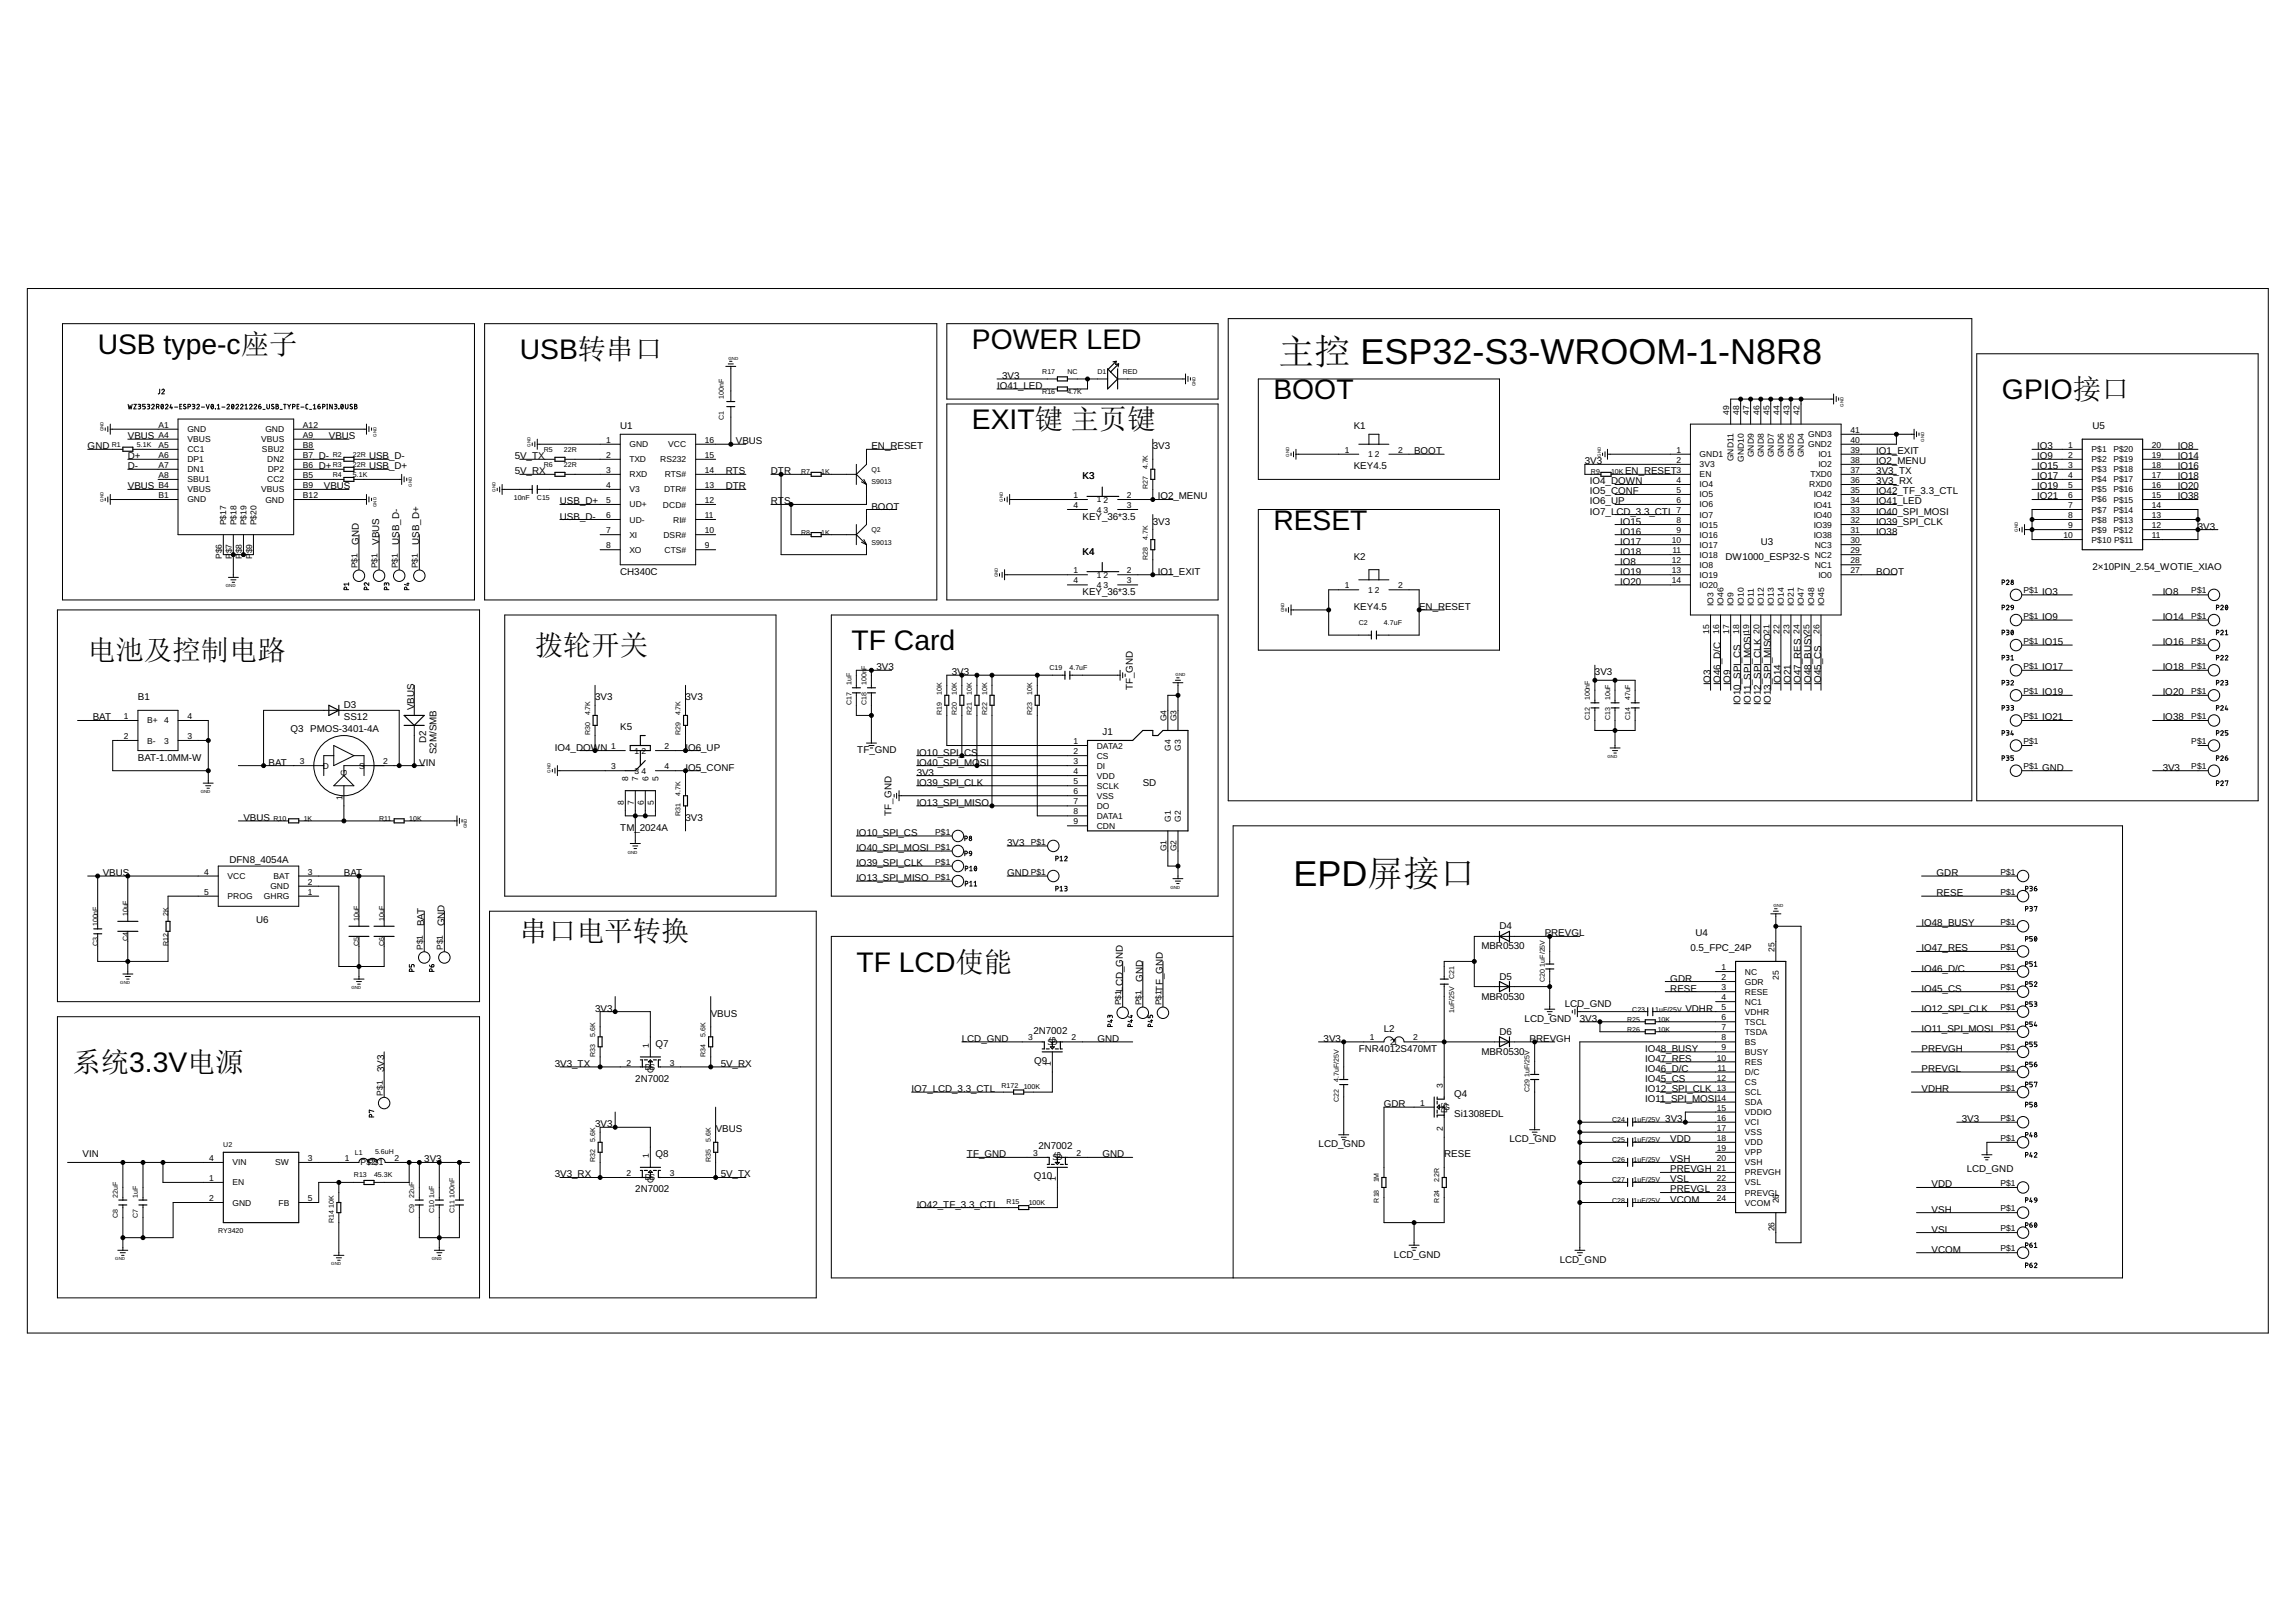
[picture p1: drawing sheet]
<svg xmlns="http://www.w3.org/2000/svg" width="297mm" height="210mm" viewBox="0 0 297 210" stroke-linecap="round" stroke-linejoin="round" font-family="sans-serif">
<defs><g id="words">
<g font-size="4.7">
<text x="165.4" y="47.1">主控 ESP32-S3-WROOM-1-N8R8</text>
<text x="167.3" y="114.7">EPD屏接口</text>
</g>
<g font-size="3.7">
<text x="12.6" y="45.8">USB type-c座子</text>
<text x="67.2" y="46.4">USB转串口</text>
<text x="125.7" y="45.1">POWER LED</text>
<text x="164.7" y="51.6">BOOT</text>
<text x="259" y="51.6">GPIO接口</text>
<text x="125.7" y="55.5">EXIT键 主页键</text>
<text x="164.7" y="68.5">RESET</text>
<text x="11.3" y="85.4">电池及控制电路</text>
<text x="69.2" y="84.8">拨轮开关</text>
<text x="110.1" y="84.1">TF Card</text>
<text x="67.2" y="121.8">串口电平转换</text>
<text x="110.8" y="125.7">TF LCD使能</text>
<text x="9.4" y="138.7">系统3.3V电源</text>
</g>
<g font-size="1.3">
<text x="129" y="50.3">IO41_LED</text>
<text x="129.6" y="49">3V3</text>
<text x="11.3" y="58.1">GND</text>
<text x="16.5" y="56.8">VBUS</text>
<text x="16.5" y="59.4">D+</text>
<text x="41.2" y="59.4">D-</text>
<text x="42.5" y="56.8">VBUS</text>
<text x="47.7" y="59.4">USB_D-</text>
<text x="66.6" y="59.4">5V_TX</text>
<text x="80.2" y="55.5">U1</text>
<text x="95.2" y="57.5">VBUS</text>
<text x="112.7" y="58.1">EN_RESET</text>
<text x="149.1" y="58.1">3V3</text>
<text x="175.1" y="55.5">K1</text>
<text x="182.9" y="58.8">BOOT</text>
<text x="242.7" y="58.8">IO1_EXIT</text>
<text x="263.5" y="58.1">IO3</text>
<text x="263.5" y="59.4">IO9</text>
<text x="270.7" y="55.5">U5</text>
<text x="281.7" y="58.1">IO8</text>
<text x="281.7" y="59.4">IO14</text>
<text x="16.5" y="63.3">VBUS</text>
<text x="16.5" y="60.7">D-</text>
<text x="41.2" y="60.7">D+</text>
<text x="41.9" y="63.3">VBUS</text>
<text x="47.7" y="60.7">USB_D+</text>
<text x="66.6" y="61.4">5V_RX</text>
<text x="72.4" y="65.3">USB_D+</text>
<text x="93.9" y="63.3">DTR</text>
<text x="93.9" y="61.4">RTS</text>
<text x="99.7" y="61.4">DT</text>
<text x="99.7" y="65.3">RT</text>
<text x="101.4" y="65.3">S</text>
<text x="101.5" y="61.4">R</text>
<text x="112.7" y="65.9">BOOT</text>
<text x="140" y="62">K3</text>
<text x="149.8" y="64.6">IO2_MENU</text>
<text x="175.1" y="60.7">KEY4.5</text>
<text x="205" y="60.1">3V3</text>
<text x="205.7" y="65.3">IO6_UP</text>
<text x="205.7" y="64">IO5_CONF</text>
<text x="205.7" y="62.7">IO4_DOWN</text>
<text x="210.2" y="61.4">EN_RESET</text>
<text x="242.7" y="62.7">3V3_RX</text>
<text x="242.7" y="61.4">3V3_TX</text>
<text x="242.7" y="60.1">IO2_MENU</text>
<text x="242.7" y="65.3">IO41_LED</text>
<text x="242.7" y="64">IO42_TF_3.3_CTL</text>
<text x="263.5" y="62">IO17</text>
<text x="263.5" y="63.3">IO19</text>
<text x="263.5" y="64.6">IO21</text>
<text x="263.5" y="60.7">IO15</text>
<text x="281.7" y="60.7">IO16</text>
<text x="281.7" y="62">IO18</text>
<text x="281.7" y="63.3">IO20</text>
<text x="281.7" y="64.6">IO38</text>
<text x="46.4" y="70.5" transform="rotate(-90 46.4 70.5)">GND</text>
<text x="49" y="70.5" transform="rotate(-90 49 70.5)">VBUS</text>
<text x="51.6" y="70.5" transform="rotate(-90 51.6 70.5)">USB_D-</text>
<text x="54.2" y="70.5" transform="rotate(-90 54.2 70.5)">USB_D+</text>
<text x="72.4" y="67.2">USB_D-</text>
<text x="140" y="67.2">KEY_36*3.5</text>
<text x="140" y="71.8">K4</text>
<text x="149.1" y="67.9">3V3</text>
<text x="205.7" y="66.6">IO7_LCD_3.3_CTL</text>
<text x="209.6" y="69.2">IO16</text>
<text x="209.6" y="70.5">IO17</text>
<text x="209.6" y="71.8">IO18</text>
<text x="209.6" y="67.9">IO15</text>
<text x="227.8" y="70.5">U3</text>
<text x="242.7" y="69.2">IO38</text>
<text x="242.7" y="66.6">IO40_SPI_MOSI</text>
<text x="242.7" y="67.9">IO39_SPI_CLK</text>
<text x="284.3" y="68.5">3V3</text>
<text x="80.2" y="74.4">CH340C</text>
<text x="140" y="77">KEY_36*3.5</text>
<text x="149.8" y="74.4">IO1_EXIT</text>
<text x="175.1" y="72.4">K2</text>
<text x="209.6" y="74.4">IO19</text>
<text x="209.6" y="75.7">IO20</text>
<text x="209.6" y="73.1">IO8</text>
<text x="223.2" y="72.4">DW1000_ESP32-S</text>
<text x="242.7" y="74.4">BOOT</text>
<text x="264.2" y="77">IO3</text>
<text x="270.7" y="73.7">2×10PIN_2.54_WOTIE_XIAO</text>
<text x="279.8" y="77">IO8</text>
<text x="175.1" y="78.9">KEY4.5</text>
<text x="183.6" y="78.9">EN_RESET</text>
<text x="264.2" y="83.5">IO15</text>
<text x="264.2" y="80.2">IO9</text>
<text x="279.8" y="83.5">IO16</text>
<text x="279.8" y="80.2">IO14</text>
<text x="113.4" y="86.7">3V3</text>
<text x="123.1" y="87.4">3V3</text>
<text x="146.5" y="89.3" transform="rotate(-90 146.5 89.3)">TF_GND</text>
<text x="206.3" y="87.4">3V3</text>
<text x="221.3" y="88.7" transform="rotate(-90 221.3 88.7)">IO3</text>
<text x="222.6" y="88.7" transform="rotate(-90 222.6 88.7)">IO46_D/C</text>
<text x="223.9" y="88.7" transform="rotate(-90 223.9 88.7)">IO9</text>
<text x="230.4" y="88.7" transform="rotate(-90 230.4 88.7)">IO14</text>
<text x="231.7" y="88.7" transform="rotate(-90 231.7 88.7)">IO21</text>
<text x="233" y="88.7" transform="rotate(-90 233 88.7)">IO47_RES</text>
<text x="234.3" y="88.7" transform="rotate(-90 234.3 88.7)">IO48_BUSY</text>
<text x="235.6" y="88.7" transform="rotate(-90 235.6 88.7)">IO45_CS</text>
<text x="264.2" y="86.7">IO17</text>
<text x="264.2" y="90">IO19</text>
<text x="279.8" y="86.7">IO18</text>
<text x="279.8" y="90">IO20</text>
<text x="12" y="93.2">BAT</text>
<text x="17.8" y="90.6">B1</text>
<text x="37.6" y="94.8">Q3 PMOS-3401-4A</text>
<text x="44.5" y="93.1">SS12</text>
<text x="44.5" y="91.7">D3</text>
<text x="53.6" y="91.9" transform="rotate(-90 53.6 91.9)">VBUS</text>
<text x="77" y="90.6">3V3</text>
<text x="80.2" y="94.5">K5</text>
<text x="88.7" y="90.6">3V3</text>
<text x="142.6" y="95.2">J1</text>
<text x="225.2" y="91.3" transform="rotate(-90 225.2 91.3)">IO10_SPI_CS</text>
<text x="226.5" y="91.3" transform="rotate(-90 226.5 91.3)">IO11_SPI_MOSI</text>
<text x="227.8" y="91.3" transform="rotate(-90 227.8 91.3)">IO12_SPI_CLK</text>
<text x="229.1" y="91.3" transform="rotate(-90 229.1 91.3)">IO13_SPI_MISO</text>
<text x="264.2" y="93.2">IO21</text>
<text x="279.8" y="93.2">IO38</text>
<text x="17.8" y="98.4">BAT-1.0MM-W</text>
<text x="34.7" y="99.1">BAT</text>
<text x="54.2" y="99.1">VIN</text>
<text x="55.2" y="96.1" transform="rotate(-90 55.2 96.1)">D2</text>
<text x="56.5" y="97.6" transform="rotate(-90 56.5 97.6)">S2M/SMB</text>
<text x="71.8" y="97.1">IO4_DOWN</text>
<text x="88.7" y="97.1">IO6_UP</text>
<text x="88.7" y="99.7">IO5_CONF</text>
<text x="110.9" y="97.4">TF_GND</text>
<text x="118.6" y="100.4">3V3</text>
<text x="118.6" y="97.8">IO10_SPI_</text>
<text x="118.6" y="99.1">IO40_SPI_MOSI</text>
<text x="118.6" y="101.7">IO39_SPI_CLK</text>
<text x="124.8" y="97.8">CS</text>
<text x="147.8" y="101.7">SD</text>
<text x="264.2" y="99.7">GND</text>
<text x="279.8" y="99.7">3V3</text>
<text x="31.5" y="106.2">VBUS</text>
<text x="80.2" y="107.5">TM_2024A</text>
<text x="88.7" y="106.2">3V3</text>
<text x="115.3" y="105.6" transform="rotate(-90 115.3 105.6)">TF_GND</text>
<text x="118.6" y="104.3">IO13_SPI_MISO</text>
<text x="13.3" y="113.4">VBUS</text>
<text x="29.7" y="111.7">DFN8_4054A</text>
<text x="44.5" y="113.4">BAT</text>
<text x="110.8" y="108.2">IO10_SPI_CS</text>
<text x="110.8" y="110.1">IO40_SPI_MOSI</text>
<text x="110.8" y="112.1">IO39_SPI_CLK</text>
<text x="130.3" y="113.4">GND</text>
<text x="130.3" y="109.5">3V3</text>
<text x="250.5" y="113.4">GDR</text>
<text x="33.1" y="119.5">U6</text>
<text x="54.9" y="119.9" transform="rotate(-90 54.9 119.9)">BAT</text>
<text x="57.5" y="119.9" transform="rotate(-90 57.5 119.9)">GND</text>
<text x="110.8" y="114">IO13_SPI_MISO</text>
<text x="248.6" y="119.9">IO48_BUSY</text>
<text x="250.5" y="116">RESE</text>
<text x="191.7" y="122.9">MBR0530</text>
<text x="194" y="120.3">D4</text>
<text x="199.8" y="121.2">PREVGL</text>
<text x="218.7" y="123.1">0.5_FPC_24P</text>
<text x="219.3" y="121.2">U4</text>
<text x="248.6" y="123.1">IO47_RES</text>
<text x="248.6" y="125.7">IO46_D/C</text>
<text x="77" y="130.9">3V3</text>
<text x="91.9" y="131.6">VBUS</text>
<text x="145.2" y="128.3" transform="rotate(-90 145.2 128.3)">LCD_GND</text>
<text x="147.8" y="127" transform="rotate(-90 147.8 127)">GND</text>
<text x="150.4" y="128.3" transform="rotate(-90 150.4 128.3)">TF_GND</text>
<text x="191.7" y="129.4">MBR0530</text>
<text x="194" y="126.8">D5</text>
<text x="202.4" y="130.3">LCD_GND</text>
<text x="216.1" y="127">GDR</text>
<text x="216.1" y="128.3">RESE</text>
<text x="218" y="130.9">VDHR</text>
<text x="248.6" y="130.9">IO12_SPI_CLK</text>
<text x="248.6" y="128.3">IO45_CS</text>
<text x="84.8" y="135.5">Q7</text>
<text x="124.4" y="134.8">LCD_GND</text>
<text x="133.7" y="133.8">2N7002</text>
<text x="133.8" y="137.7">Q9</text>
<text x="142" y="134.8">GND</text>
<text x="171.2" y="134.8">3V3</text>
<text x="175.8" y="136.1">FNR4012S470MT</text>
<text x="179" y="133.5">L2</text>
<text x="191.7" y="136.5">MBR0530</text>
<text x="194" y="133.9">D6</text>
<text x="197.2" y="132.2">LCD_GND</text>
<text x="197.9" y="134.8">PREVGH</text>
<text x="204.4" y="132.2">3V3</text>
<text x="212.8" y="136.1">IO48_BUSY</text>
<text x="212.8" y="137.4">IO47_RES</text>
<text x="248.6" y="133.5">IO11_SPI_MOSI</text>
<text x="248.6" y="136.1">PREVGH</text>
<text x="49.7" y="138.7" transform="rotate(-90 49.7 138.7)">3V3</text>
<text x="71.8" y="138.1">3V3_TX</text>
<text x="82.2" y="140">2N7002</text>
<text x="93.2" y="138.1">5V_RX</text>
<text x="117.9" y="141.3">IO7_LCD_3.3_CTL</text>
<text x="179" y="143.3">GDR</text>
<text x="188.1" y="142">Q4</text>
<text x="212.8" y="142.6">IO11_SPI_MOSI</text>
<text x="212.8" y="141.3">IO12_SPI_CLK</text>
<text x="212.8" y="138.7">IO46_D/C</text>
<text x="212.8" y="140">IO45_CS</text>
<text x="248.6" y="138.7">PREVGL</text>
<text x="248.6" y="141.3">VDHR</text>
<text x="10.7" y="149.8">VIN</text>
<text x="77" y="145.9">3V3</text>
<text x="84.8" y="149.8">Q8</text>
<text x="92.6" y="146.5">VBUS</text>
<text x="125.1" y="149.8">TF_GND</text>
<text x="134.3" y="148.7">2N7002</text>
<text x="142.6" y="149.8">GND</text>
<text x="170.6" y="148.5">LCD_GND</text>
<text x="186.8" y="149.8">RESE</text>
<text x="188.1" y="144.6">Si1308EDL</text>
<text x="195.3" y="147.8">LCD_GND</text>
<text x="215.4" y="145.2">3V3</text>
<text x="216.1" y="147.8">VDD</text>
<text x="253.8" y="145.2">3V3</text>
<text x="54.9" y="150.4">3V3</text>
<text x="71.8" y="152.4">3V3_RX</text>
<text x="82.2" y="154.3">2N7002</text>
<text x="93.2" y="152.4">5V_TX</text>
<text x="133.8" y="152.6">Q10</text>
<text x="216.1" y="151.7">PREVGH</text>
<text x="216.1" y="154.3">PREVGL</text>
<text x="216.1" y="150.4">VSH</text>
<text x="216.1" y="153">VSL</text>
<text x="216.1" y="155.6">VCOM</text>
<text x="249.9" y="153.7">VDD</text>
<text x="254.4" y="151.7">LCD_GND</text>
<text x="118.6" y="156.3">IO42_TF_3.3_CTL</text>
<text x="249.9" y="156.9">VSH</text>
<text x="249.9" y="159.5">VSL</text>
<text x="180.3" y="162.8">LCD_GND</text>
<text x="201.8" y="163.4">LCD_GND</text>
<text x="249.9" y="162.1">VCOM</text>
</g>
<g font-size="1.1">
<text x="223.7" y="53.7" transform="rotate(-90 223.7 53.7)">49</text>
<text x="225" y="53.7" transform="rotate(-90 225 53.7)">48</text>
<text x="226.3" y="53.7" transform="rotate(-90 226.3 53.7)">47</text>
<text x="227.6" y="53.7" transform="rotate(-90 227.6 53.7)">46</text>
<text x="228.9" y="53.7" transform="rotate(-90 228.9 53.7)">45</text>
<text x="230.2" y="53.7" transform="rotate(-90 230.2 53.7)">44</text>
<text x="231.5" y="53.7" transform="rotate(-90 231.5 53.7)">43</text>
<text x="232.8" y="53.7" transform="rotate(-90 232.8 53.7)">42</text>
<text x="20.5" y="58">A5</text>
<text x="20.5" y="59.3">A6</text>
<text x="20.5" y="55.4">A1</text>
<text x="20.5" y="56.7">A4</text>
<text x="24.2" y="58.5">CC1</text>
<text x="24.2" y="59.8">DP1</text>
<text x="24.2" y="55.9">GND</text>
<text x="24.2" y="57.2">VBUS</text>
<text x="33.8" y="57.2">VBUS</text>
<text x="33.9" y="58.5">SBU2</text>
<text x="34.3" y="55.9">GND</text>
<text x="34.6" y="59.8">DN2</text>
<text x="39.2" y="59.3">B7</text>
<text x="39.2" y="55.4">A12</text>
<text x="39.2" y="58">B8</text>
<text x="39.2" y="56.7">A9</text>
<text x="78.4" y="57.3">1</text>
<text x="78.4" y="59.3">2</text>
<text x="81.4" y="57.9">GND</text>
<text x="81.4" y="59.8">TXD</text>
<text x="85.4" y="59.8">RS232</text>
<text x="86.4" y="57.9">VCC</text>
<text x="91.2" y="59.3">15</text>
<text x="91.2" y="57.3">16</text>
<text x="174" y="58.6">1</text>
<text x="177" y="59.2">1</text>
<text x="177.9" y="59.2">2</text>
<text x="180.9" y="58.6">2</text>
<text x="216.9" y="59.9">2</text>
<text x="216.9" y="58.6">1</text>
<text x="219.9" y="59.2">GND1</text>
<text x="224.3" y="59.7" transform="rotate(-90 224.3 59.7)">GND11</text>
<text x="225.6" y="59.8" transform="rotate(-90 225.6 59.8)">GND10</text>
<text x="226.9" y="59.2" transform="rotate(-90 226.9 59.2)">GND9</text>
<text x="228.2" y="59.2" transform="rotate(-90 228.2 59.2)">GND8</text>
<text x="229.5" y="59.2" transform="rotate(-90 229.5 59.2)">GND7</text>
<text x="230.8" y="59.2" transform="rotate(-90 230.8 59.2)">GND6</text>
<text x="232.1" y="59.2" transform="rotate(-90 232.1 59.2)">GND5</text>
<text x="233.4" y="59.2" transform="rotate(-90 233.4 59.2)">GND4</text>
<text x="233.9" y="57.9">GND2</text>
<text x="233.9" y="56.6">GND3</text>
<text x="235.3" y="59.2">IO1</text>
<text x="239.4" y="57.3">40</text>
<text x="239.4" y="56">41</text>
<text x="239.4" y="58.6">39</text>
<text x="239.4" y="59.9">38</text>
<text x="267.6" y="58">1</text>
<text x="267.6" y="59.3">2</text>
<text x="270.6" y="58.5">P$1</text>
<text x="270.6" y="59.8">P$2</text>
<text x="273.4" y="59.8">P$19</text>
<text x="273.4" y="58.5">P$20</text>
<text x="278.4" y="59.3">19</text>
<text x="278.4" y="58">20</text>
<text x="20.5" y="60.6">A7</text>
<text x="20.5" y="64.5">B1</text>
<text x="20.5" y="61.9">A8</text>
<text x="20.5" y="63.2">B4</text>
<text x="24.2" y="61.1">DN1</text>
<text x="24.2" y="65">GND</text>
<text x="24.2" y="62.4">SBU1</text>
<text x="24.2" y="63.7">VBUS</text>
<text x="33.8" y="63.7">VBUS</text>
<text x="34.3" y="65">GND</text>
<text x="34.6" y="62.4">CC2</text>
<text x="34.6" y="61.1">DP2</text>
<text x="39.2" y="61.9">B5</text>
<text x="39.2" y="60.6">B6</text>
<text x="39.2" y="64.5">B12</text>
<text x="39.2" y="63.2">B9</text>
<text x="78.4" y="61.2">3</text>
<text x="78.4" y="65.1">5</text>
<text x="78.4" y="63.2">4</text>
<text x="81.4" y="61.8">RXD</text>
<text x="81.4" y="65.7">UD+</text>
<text x="81.4" y="63.7">V3</text>
<text x="85.8" y="65.7">DCD#</text>
<text x="85.9" y="63.7">DTR#</text>
<text x="86" y="61.8">RTS#</text>
<text x="91.2" y="65.1">12</text>
<text x="91.2" y="63.2">13</text>
<text x="91.2" y="61.2">14</text>
<text x="138.9" y="64.5">1</text>
<text x="138.9" y="65.8">4</text>
<text x="141.9" y="65">1</text>
<text x="142.8" y="65">2</text>
<text x="145.8" y="64.5">2</text>
<text x="145.8" y="65.8">3</text>
<text x="216.9" y="61.2">3</text>
<text x="216.9" y="62.5">4</text>
<text x="216.9" y="63.8">5</text>
<text x="216.9" y="65.1">6</text>
<text x="219.9" y="60.5">3V3</text>
<text x="219.9" y="61.8">EN</text>
<text x="219.9" y="63.1">IO4</text>
<text x="219.9" y="64.4">IO5</text>
<text x="219.9" y="65.7">IO6</text>
<text x="234.1" y="63.1">RXD0</text>
<text x="234.2" y="61.8">TXD0</text>
<text x="234.6" y="65.7">IO41</text>
<text x="234.6" y="64.4">IO42</text>
<text x="235.3" y="60.5">IO2</text>
<text x="239.4" y="65.1">34</text>
<text x="239.4" y="63.8">35</text>
<text x="239.4" y="62.5">36</text>
<text x="239.4" y="61.2">37</text>
<text x="267.6" y="60.6">3</text>
<text x="267.6" y="61.9">4</text>
<text x="267.6" y="63.2">5</text>
<text x="267.6" y="64.5">6</text>
<text x="267.6" y="65.8">7</text>
<text x="270.6" y="61.1">P$3</text>
<text x="270.6" y="62.4">P$4</text>
<text x="270.6" y="63.7">P$5</text>
<text x="270.6" y="65">P$6</text>
<text x="273.4" y="65">P$15</text>
<text x="273.4" y="63.7">P$16</text>
<text x="273.4" y="62.4">P$17</text>
<text x="273.4" y="61.1">P$18</text>
<text x="278.4" y="65.8">14</text>
<text x="278.4" y="64.5">15</text>
<text x="278.4" y="63.2">16</text>
<text x="278.4" y="61.9">17</text>
<text x="278.4" y="60.6">18</text>
<text x="29.3" y="68" transform="rotate(-90 29.3 68)">P$17</text>
<text x="30.6" y="68" transform="rotate(-90 30.6 68)">P$18</text>
<text x="31.9" y="68" transform="rotate(-90 31.9 68)">P$19</text>
<text x="33.2" y="68" transform="rotate(-90 33.2 68)">P$20</text>
<text x="78.4" y="67.1">6</text>
<text x="78.4" y="69">7</text>
<text x="78.4" y="71">8</text>
<text x="81.4" y="67.6">UD-</text>
<text x="81.4" y="69.6">XI</text>
<text x="81.4" y="71.5">XO</text>
<text x="85.8" y="69.6">DSR#</text>
<text x="86" y="71.5">CTS#</text>
<text x="87.1" y="67.6">RI#</text>
<text x="91.2" y="71">9</text>
<text x="91.2" y="69">10</text>
<text x="91.2" y="67.1">11</text>
<text x="141.9" y="66.3">4</text>
<text x="142.8" y="66.3">3</text>
<text x="216.3" y="70.3">10</text>
<text x="216.4" y="71.6">11</text>
<text x="216.9" y="66.4">7</text>
<text x="216.9" y="67.7">8</text>
<text x="216.9" y="69">9</text>
<text x="219.9" y="67">IO7</text>
<text x="219.9" y="68.3">IO15</text>
<text x="219.9" y="69.6">IO16</text>
<text x="219.9" y="70.9">IO17</text>
<text x="234.6" y="69.6">IO38</text>
<text x="234.6" y="68.3">IO39</text>
<text x="234.6" y="67">IO40</text>
<text x="234.8" y="70.9">NC3</text>
<text x="239.4" y="69">31</text>
<text x="239.4" y="67.7">32</text>
<text x="239.4" y="66.4">33</text>
<text x="239.4" y="71.6">29</text>
<text x="239.4" y="70.3">30</text>
<text x="267" y="69.7">10</text>
<text x="267.6" y="67.1">8</text>
<text x="267.6" y="68.4">9</text>
<text x="270.6" y="66.3">P$7</text>
<text x="270.6" y="67.6">P$8</text>
<text x="270.6" y="68.9">P$9</text>
<text x="270.6" y="70.2">P$10 P$11</text>
<text x="273.4" y="68.9">P$12</text>
<text x="273.4" y="67.6">P$13</text>
<text x="273.4" y="66.3">P$14</text>
<text x="278.4" y="69.7">11</text>
<text x="278.4" y="68.4">12</text>
<text x="278.4" y="67.1">13</text>
<text x="28.7" y="72.3" transform="rotate(-90 28.7 72.3)">P$6</text>
<text x="30" y="72.3" transform="rotate(-90 30 72.3)">P$7</text>
<text x="31.3" y="72.3" transform="rotate(-90 31.3 72.3)">P$8</text>
<text x="32.6" y="72.3" transform="rotate(-90 32.6 72.3)">P$9</text>
<text x="46.3" y="73.6" transform="rotate(-90 46.3 73.6)">P$1</text>
<text x="48.9" y="73.6" transform="rotate(-90 48.9 73.6)">P$1</text>
<text x="51.5" y="73.6" transform="rotate(-90 51.5 73.6)">P$1</text>
<text x="54.1" y="73.6" transform="rotate(-90 54.1 73.6)">P$1</text>
<text x="138.9" y="74.2">1</text>
<text x="138.9" y="75.5">4</text>
<text x="141.9" y="74.8">1</text>
<text x="141.9" y="76.1">4</text>
<text x="142.8" y="74.8">2</text>
<text x="142.8" y="76.1">3</text>
<text x="145.8" y="74.2">2</text>
<text x="145.8" y="75.5">3</text>
<text x="174" y="76.2">1</text>
<text x="177" y="76.7">1</text>
<text x="177.9" y="76.7">2</text>
<text x="180.9" y="76.2">2</text>
<text x="216.3" y="72.9">12</text>
<text x="216.3" y="74.2">13</text>
<text x="216.3" y="75.5">14</text>
<text x="219.9" y="73.5">IO8</text>
<text x="219.9" y="72.2">IO18</text>
<text x="219.9" y="74.8">IO19</text>
<text x="219.9" y="76.1">IO20</text>
<text x="234.8" y="73.5">NC1</text>
<text x="234.8" y="72.2">NC2</text>
<text x="235.3" y="74.8">IO0</text>
<text x="239.4" y="74.2">27</text>
<text x="239.4" y="72.9">28</text>
<text x="261.8" y="76.8">P$1</text>
<text x="283.5" y="76.8">P$1</text>
<text x="221.1" y="82" transform="rotate(-90 221.1 82)">15</text>
<text x="221.7" y="78.4" transform="rotate(-90 221.7 78.4)">IO3</text>
<text x="222.4" y="82" transform="rotate(-90 222.4 82)">16</text>
<text x="223" y="78.4" transform="rotate(-90 223 78.4)">IO46</text>
<text x="223.7" y="82" transform="rotate(-90 223.7 82)">17</text>
<text x="224.3" y="78.4" transform="rotate(-90 224.3 78.4)">IO9</text>
<text x="225" y="82" transform="rotate(-90 225 82)">18</text>
<text x="225.6" y="78.4" transform="rotate(-90 225.6 78.4)">IO10</text>
<text x="226.3" y="82" transform="rotate(-90 226.3 82)">19</text>
<text x="226.9" y="78.4" transform="rotate(-90 226.9 78.4)">IO11</text>
<text x="227.6" y="82" transform="rotate(-90 227.6 82)">20</text>
<text x="228.2" y="78.4" transform="rotate(-90 228.2 78.4)">IO12</text>
<text x="228.9" y="82" transform="rotate(-90 228.9 82)">21</text>
<text x="229.5" y="78.4" transform="rotate(-90 229.5 78.4)">IO13</text>
<text x="230.2" y="82" transform="rotate(-90 230.2 82)">22</text>
<text x="230.8" y="78.4" transform="rotate(-90 230.8 78.4)">IO14</text>
<text x="231.5" y="82" transform="rotate(-90 231.5 82)">23</text>
<text x="232.1" y="78.4" transform="rotate(-90 232.1 78.4)">IO21</text>
<text x="232.8" y="82" transform="rotate(-90 232.8 82)">24</text>
<text x="233.4" y="78.4" transform="rotate(-90 233.4 78.4)">IO47</text>
<text x="234.1" y="82" transform="rotate(-90 234.1 82)">25</text>
<text x="234.7" y="78.4" transform="rotate(-90 234.7 78.4)">IO48</text>
<text x="235.4" y="82" transform="rotate(-90 235.4 82)">26</text>
<text x="236" y="78.4" transform="rotate(-90 236 78.4)">IO45</text>
<text x="261.8" y="80.1">P$1</text>
<text x="261.8" y="83.3">P$1</text>
<text x="283.5" y="80.1">P$1</text>
<text x="283.5" y="83.3">P$1</text>
<text x="261.8" y="86.5">P$1</text>
<text x="261.8" y="89.8">P$1</text>
<text x="283.5" y="86.5">P$1</text>
<text x="283.5" y="89.8">P$1</text>
<text x="16" y="93">1</text>
<text x="16" y="95.6">2</text>
<text x="19" y="93.6">B+</text>
<text x="21.2" y="93.6">4</text>
<text x="24.2" y="95.6">3</text>
<text x="24.2" y="93">4</text>
<text x="150.9" y="93.3" transform="rotate(-90 150.9 93.3)">G4</text>
<text x="152.2" y="93.3" transform="rotate(-90 152.2 93.3)">G3</text>
<text x="261.8" y="93">P$1</text>
<text x="283.5" y="93">P$1</text>
<text x="19" y="96.2">B-</text>
<text x="21.2" y="96.2">3</text>
<text x="38.8" y="98.9">3</text>
<text x="41.8" y="99.5">D</text>
<text x="44.9" y="100.5" transform="rotate(-90 44.9 100.5)">G</text>
<text x="46.5" y="99.5">S</text>
<text x="49.6" y="98.9">2</text>
<text x="79.1" y="96.9">1</text>
<text x="79.1" y="99.5">3</text>
<text x="81.3" y="101.1" transform="rotate(-90 81.3 101.1)">8</text>
<text x="82.1" y="97.5">1</text>
<text x="82.1" y="100.1">3</text>
<text x="82.6" y="101.1" transform="rotate(-90 82.6 101.1)">7</text>
<text x="83" y="97.5">2</text>
<text x="83" y="100.1">4</text>
<text x="83.9" y="101.1" transform="rotate(-90 83.9 101.1)">6</text>
<text x="85.2" y="101.1" transform="rotate(-90 85.2 101.1)">5</text>
<text x="86" y="96.9">2</text>
<text x="86" y="99.5">4</text>
<text x="138.9" y="97.6">2</text>
<text x="138.9" y="96.3">1</text>
<text x="138.9" y="98.9">3</text>
<text x="138.9" y="101.5">5</text>
<text x="138.9" y="100.2">4</text>
<text x="141.9" y="98.2">CS</text>
<text x="141.9" y="96.9">DATA2</text>
<text x="141.9" y="99.5">DI</text>
<text x="141.9" y="100.8">VDD</text>
<text x="151.5" y="97.2" transform="rotate(-90 151.5 97.2)">G4</text>
<text x="152.8" y="97.2" transform="rotate(-90 152.8 97.2)">G3</text>
<text x="261.8" y="96.3">P$1</text>
<text x="261.8" y="99.5">P$1</text>
<text x="283.5" y="96.3">P$1</text>
<text x="283.5" y="99.5">P$1</text>
<text x="44.3" y="103.5" transform="rotate(-90 44.3 103.5)">1</text>
<text x="80.7" y="104.1" transform="rotate(-90 80.7 104.1)">8</text>
<text x="82" y="104.1" transform="rotate(-90 82 104.1)">7</text>
<text x="83.3" y="104.1" transform="rotate(-90 83.3 104.1)">6</text>
<text x="84.6" y="104.1" transform="rotate(-90 84.6 104.1)">5</text>
<text x="121" y="108">P$1</text>
<text x="138.9" y="106.7">9</text>
<text x="138.9" y="105.4">8</text>
<text x="138.9" y="104.1">7</text>
<text x="138.9" y="102.8">6</text>
<text x="141.9" y="107.3">CDN</text>
<text x="141.9" y="106">DATA1</text>
<text x="141.9" y="104.7">DO</text>
<text x="141.9" y="102.1">SCLK</text>
<text x="141.9" y="103.4">VSS</text>
<text x="151.5" y="106.3" transform="rotate(-90 151.5 106.3)">G1</text>
<text x="152.8" y="106.3" transform="rotate(-90 152.8 106.3)">G2</text>
<text x="26.4" y="113.2">4</text>
<text x="29.4" y="113.8">VCC</text>
<text x="35.4" y="113.8">BAT</text>
<text x="39.8" y="113.2">3</text>
<text x="121" y="109.9">P$1</text>
<text x="121" y="111.9">P$1</text>
<text x="121" y="113.8">P$1</text>
<text x="133.3" y="109.3">P$1</text>
<text x="133.3" y="113.2">P$1</text>
<text x="150.9" y="110.2" transform="rotate(-90 150.9 110.2)">G1</text>
<text x="152.2" y="110.2" transform="rotate(-90 152.2 110.2)">G2</text>
<text x="258.8" y="113.2">P$1</text>
<text x="26.4" y="115.8">5</text>
<text x="29.4" y="116.4">PROG</text>
<text x="34.1" y="116.4">GHRG</text>
<text x="35" y="115.1">GND</text>
<text x="39.8" y="115.8">1</text>
<text x="39.8" y="114.5">2</text>
<text x="258.8" y="119.7">P$1</text>
<text x="258.8" y="115.8">P$1</text>
<text x="54.7" y="122.9" transform="rotate(-90 54.7 122.9)">P$1</text>
<text x="57.3" y="122.9" transform="rotate(-90 57.3 122.9)">P$1</text>
<text x="222.7" y="125.5">1</text>
<text x="229.6" y="123.2" transform="rotate(-90 229.6 123.2)">25</text>
<text x="258.8" y="122.9">P$1</text>
<text x="258.8" y="125.5">P$1</text>
<text x="145.1" y="130.1" transform="rotate(-90 145.1 130.1)">P$1</text>
<text x="147.7" y="130.1" transform="rotate(-90 147.7 130.1)">P$1</text>
<text x="150.3" y="130.1" transform="rotate(-90 150.3 130.1)">P$1</text>
<text x="222.7" y="126.8">2</text>
<text x="222.7" y="128.1">3</text>
<text x="222.7" y="129.4">4</text>
<text x="222.7" y="130.7">5</text>
<text x="225.7" y="126.1">NC</text>
<text x="225.7" y="127.4">GDR</text>
<text x="225.7" y="128.7">RESE</text>
<text x="225.7" y="130">NC1</text>
<text x="225.7" y="131.3">VDHR</text>
<text x="230.1" y="126.8" transform="rotate(-90 230.1 126.8)">25</text>
<text x="258.8" y="128.1">P$1</text>
<text x="258.8" y="130.7">P$1</text>
<text x="81" y="137.9">2</text>
<text x="84" y="135.6" transform="rotate(-90 84 135.6)">1</text>
<text x="86.6" y="137.9">3</text>
<text x="133" y="134.6">3</text>
<text x="135.5" y="135.2">SD</text>
<text x="136" y="137.9" transform="rotate(-90 136 137.9)">1</text>
<text x="136.5" y="134.9" transform="rotate(-90 136.5 134.9)">G</text>
<text x="138.6" y="134.6">2</text>
<text x="177.2" y="134.6">1</text>
<text x="179.8" y="135.2">21</text>
<text x="182.8" y="134.6">2</text>
<text x="222.1" y="137.2">10</text>
<text x="222.7" y="132">6</text>
<text x="222.7" y="133.3">7</text>
<text x="222.7" y="134.6">8</text>
<text x="222.7" y="135.9">9</text>
<text x="225.7" y="132.6">TSCL</text>
<text x="225.7" y="133.9">TSDA</text>
<text x="225.7" y="135.2">BS</text>
<text x="225.7" y="136.5">BUSY</text>
<text x="225.7" y="137.8">RES</text>
<text x="258.8" y="133.3">P$1</text>
<text x="258.8" y="135.9">P$1</text>
<text x="49.5" y="141.8" transform="rotate(-90 49.5 141.8)">P$1</text>
<text x="83.4" y="138.5">DS</text>
<text x="84.5" y="138.8" transform="rotate(-90 84.5 138.8)">G</text>
<text x="183.7" y="143.1">1</text>
<text x="186.7" y="140.8" transform="rotate(-90 186.7 140.8)">3</text>
<text x="186.7" y="143.7">G</text>
<text x="187.2" y="144" transform="rotate(-90 187.2 144)">DS</text>
<text x="222.1" y="139.8">12</text>
<text x="222.1" y="141.1">13</text>
<text x="222.1" y="142.4">14</text>
<text x="222.1" y="143.7">15</text>
<text x="222.2" y="138.5">11</text>
<text x="225.7" y="139.1">D/C</text>
<text x="225.7" y="140.4">CS</text>
<text x="225.7" y="141.7">SCL</text>
<text x="225.7" y="143">SDA</text>
<text x="258.8" y="138.5">P$1</text>
<text x="258.8" y="141.1">P$1</text>
<text x="84" y="149.9" transform="rotate(-90 84 149.9)">1</text>
<text x="133.7" y="149.6">3</text>
<text x="137.2" y="149.9" transform="rotate(-90 137.2 149.9)">G</text>
<text x="139.3" y="149.6">2</text>
<text x="186.7" y="146.4" transform="rotate(-90 186.7 146.4)">2</text>
<text x="222.1" y="145">16</text>
<text x="222.1" y="146.3">17</text>
<text x="222.1" y="147.6">18</text>
<text x="222.1" y="148.9">19</text>
<text x="225.7" y="144.3">VDDIO</text>
<text x="225.7" y="145.6">VCI</text>
<text x="225.7" y="146.9">VSS</text>
<text x="225.7" y="148.2">VDD</text>
<text x="225.7" y="149.5">VPP</text>
<text x="258.8" y="147.6">P$1</text>
<text x="258.8" y="145">P$1</text>
<text x="27.1" y="152.8">1</text>
<text x="27.1" y="155.4">2</text>
<text x="27.1" y="150.2">4</text>
<text x="30.1" y="153.4">EN</text>
<text x="30.1" y="150.8">VIN</text>
<text x="35.6" y="150.8">SW</text>
<text x="39.8" y="155.4">5</text>
<text x="39.8" y="150.2">3</text>
<text x="44.6" y="150.2">1</text>
<text x="46.7" y="150.8">P$P2$1</text>
<text x="51" y="150.2">2</text>
<text x="81" y="152.2">2</text>
<text x="83.4" y="152.8">DS</text>
<text x="84.5" y="153.1" transform="rotate(-90 84.5 153.1)">G</text>
<text x="86.6" y="152.2">3</text>
<text x="136.2" y="150.2">SD</text>
<text x="136.6" y="152.9" transform="rotate(-90 136.6 152.9)">1</text>
<text x="222.1" y="150.2">20</text>
<text x="222.1" y="151.5">21</text>
<text x="222.1" y="152.8">22</text>
<text x="222.1" y="154.1">23</text>
<text x="222.1" y="155.4">24</text>
<text x="225.7" y="150.8">VSH</text>
<text x="225.7" y="152.1">PREVGH</text>
<text x="225.7" y="153.4">VSL</text>
<text x="225.7" y="154.7">PREVGL</text>
<text x="230.1" y="155.7" transform="rotate(-90 230.1 155.7)">26</text>
<text x="258.8" y="153.5">P$1</text>
<text x="30.1" y="156">GND</text>
<text x="36" y="156">FB</text>
<text x="225.7" y="156">VCOM</text>
<text x="229.6" y="159.3" transform="rotate(-90 229.6 159.3)">26</text>
<text x="258.8" y="156.7">P$1</text>
<text x="258.8" y="159.3">P$1</text>
<text x="258.8" y="161.9">P$1</text>
</g>
<g font-size=".9">
<text x="93.6" y="51.6" transform="rotate(-90 93.6 51.6)">100nF</text>
<text x="134.8" y="48.4">R17</text>
<text x="134.8" y="51">R16</text>
<text x="138.1" y="48.4">NC</text>
<text x="138.1" y="51">4.7K</text>
<text x="142" y="48.4">D1</text>
<text x="145.2" y="48.4">RED</text>
<text x="14.5" y="57.9">R1</text>
<text x="17.7" y="57.9">5.1K</text>
<text x="43.1" y="59.2">R2</text>
<text x="45.7" y="59.2">22R</text>
<text x="70.4" y="58.5">R5</text>
<text x="73" y="58.5">22R</text>
<text x="93.6" y="54.4" transform="rotate(-90 93.6 54.4)">C1</text>
<text x="43.1" y="60.5">R3</text>
<text x="43.1" y="61.8">R4</text>
<text x="45.7" y="60.5">22R</text>
<text x="45.7" y="61.8">5.1K</text>
<text x="66.5" y="64.6">10nF</text>
<text x="69.5" y="64.6">C15</text>
<text x="70.4" y="60.5">R6</text>
<text x="73" y="60.5">22R</text>
<text x="103.6" y="61.4">R7</text>
<text x="106.2" y="61.4">1K</text>
<text x="112.7" y="62.7">S9013</text>
<text x="112.7" y="61.1">Q1</text>
<text x="148.5" y="63.3" transform="rotate(-90 148.5 63.3)">R27</text>
<text x="148.5" y="60.7" transform="rotate(-90 148.5 60.7)">4.7K</text>
<text x="205.8" y="61.4">R9</text>
<text x="208.4" y="61.4">10K</text>
<text x="103.6" y="69.2">R8</text>
<text x="106.2" y="69.2">1K</text>
<text x="112.7" y="70.5">S9013</text>
<text x="112.7" y="68.9">Q2</text>
<text x="148.5" y="69.8" transform="rotate(-90 148.5 69.8)">4.7K</text>
<text x="148.5" y="72.4" transform="rotate(-90 148.5 72.4)">R28</text>
<text x="175.8" y="80.9">C2</text>
<text x="179" y="80.9">4.7uF</text>
<text x="110.1" y="88.7" transform="rotate(-90 110.1 88.7)">1uF</text>
<text x="112.1" y="88.7" transform="rotate(-90 112.1 88.7)">100nF</text>
<text x="121.8" y="90" transform="rotate(-90 121.8 90)">10K</text>
<text x="123.8" y="90" transform="rotate(-90 123.8 90)">10K</text>
<text x="125.7" y="90" transform="rotate(-90 125.7 90)">10K</text>
<text x="127.7" y="90" transform="rotate(-90 127.7 90)">10K</text>
<text x="133.5" y="90" transform="rotate(-90 133.5 90)">10K</text>
<text x="135.8" y="86.7">C19</text>
<text x="138.4" y="86.7">4.7uF</text>
<text x="76.3" y="95.2" transform="rotate(-90 76.3 95.2)">R30</text>
<text x="76.3" y="92.6" transform="rotate(-90 76.3 92.6)">4.7K</text>
<text x="88" y="95.2" transform="rotate(-90 88 95.2)">R29</text>
<text x="88" y="92.6" transform="rotate(-90 88 92.6)">4.7K</text>
<text x="110.1" y="91.3" transform="rotate(-90 110.1 91.3)">C17</text>
<text x="112.1" y="91.3" transform="rotate(-90 112.1 91.3)">C18</text>
<text x="121.8" y="92.6" transform="rotate(-90 121.8 92.6)">R19</text>
<text x="123.8" y="92.6" transform="rotate(-90 123.8 92.6)">R20</text>
<text x="125.7" y="92.6" transform="rotate(-90 125.7 92.6)">R21</text>
<text x="127.7" y="92.6" transform="rotate(-90 127.7 92.6)">R22</text>
<text x="133.5" y="92.6" transform="rotate(-90 133.5 92.6)">R23</text>
<text x="205.7" y="93.2" transform="rotate(-90 205.7 93.2)">C12</text>
<text x="205.7" y="90.6" transform="rotate(-90 205.7 90.6)">100nF</text>
<text x="208.3" y="93.2" transform="rotate(-90 208.3 93.2)">C13</text>
<text x="208.3" y="90.6" transform="rotate(-90 208.3 90.6)">10uF</text>
<text x="210.9" y="93.2" transform="rotate(-90 210.9 93.2)">C14</text>
<text x="210.9" y="90.6" transform="rotate(-90 210.9 90.6)">47uF</text>
<text x="35.4" y="106.2">R10</text>
<text x="39.3" y="106.2">1K</text>
<text x="49" y="106.2">R11</text>
<text x="52.9" y="106.2">10K</text>
<text x="88" y="105.6" transform="rotate(-90 88 105.6)">R31</text>
<text x="88" y="103" transform="rotate(-90 88 103)">4.7K</text>
<text x="12.6" y="119.9" transform="rotate(-90 12.6 119.9)">100nF</text>
<text x="16.5" y="118.6" transform="rotate(-90 16.5 118.6)">10uF</text>
<text x="21.7" y="118.6" transform="rotate(-90 21.7 118.6)">2K</text>
<text x="46.4" y="119.2" transform="rotate(-90 46.4 119.2)">10uF</text>
<text x="49.7" y="119.2" transform="rotate(-90 49.7 119.2)">10uF</text>
<text x="12.6" y="122.5" transform="rotate(-90 12.6 122.5)">C3</text>
<text x="16.5" y="121.8" transform="rotate(-90 16.5 121.8)">C4</text>
<text x="21.7" y="122.5" transform="rotate(-90 21.7 122.5)">R12</text>
<text x="46.4" y="122.5" transform="rotate(-90 46.4 122.5)">C5</text>
<text x="49.7" y="122.5" transform="rotate(-90 49.7 122.5)">C6</text>
<text x="199.8" y="125.1" transform="rotate(-90 199.8 125.1)">1uF/25V</text>
<text x="188.1" y="131.1" transform="rotate(-90 188.1 131.1)">1uF/25V</text>
<text x="188.1" y="126.7" transform="rotate(-90 188.1 126.7)">C21</text>
<text x="199.8" y="127" transform="rotate(-90 199.8 127)">C20</text>
<text x="211.2" y="130.9">C23</text>
<text x="214.1" y="130.9">1uF/25V</text>
<text x="77" y="136.8" transform="rotate(-90 77 136.8)">R33</text>
<text x="77" y="134.2" transform="rotate(-90 77 134.2)">5.6K</text>
<text x="91.3" y="136.8" transform="rotate(-90 91.3 136.8)">R34</text>
<text x="91.3" y="134.2" transform="rotate(-90 91.3 134.2)">5.6K</text>
<text x="210.5" y="132.2">R25</text>
<text x="210.5" y="133.5">R26</text>
<text x="214.5" y="132.2">10K</text>
<text x="214.5" y="133.5">10K</text>
<text x="129.6" y="140.8">R172</text>
<text x="132.4" y="140.9">100K</text>
<text x="173.2" y="142.6" transform="rotate(-90 173.2 142.6)">C22</text>
<text x="173.2" y="140" transform="rotate(-90 173.2 140)">4.7uF/25V</text>
<text x="197.9" y="141.3" transform="rotate(-90 197.9 141.3)">C29</text>
<text x="197.9" y="139.4" transform="rotate(-90 197.9 139.4)">1uF/25V</text>
<text x="28.9" y="148.5">U2</text>
<text x="45.9" y="149.5">L1</text>
<text x="48.5" y="149.4">5.6uH</text>
<text x="77" y="147.8" transform="rotate(-90 77 147.8)">5.6K</text>
<text x="91.9" y="147.8" transform="rotate(-90 91.9 147.8)">5.6K</text>
<text x="208.6" y="145.2">C24</text>
<text x="208.6" y="147.8">C25</text>
<text x="211.3" y="145.2">1uF/25V</text>
<text x="211.3" y="147.8">1uF/25V</text>
<text x="15.2" y="155" transform="rotate(-90 15.2 155)">22uF</text>
<text x="17.8" y="155" transform="rotate(-90 17.8 155)">1uF</text>
<text x="45.8" y="152.4">R13</text>
<text x="48.4" y="152.4">45.3K</text>
<text x="53.6" y="155" transform="rotate(-90 53.6 155)">22uF</text>
<text x="56.2" y="155" transform="rotate(-90 56.2 155)">1uF</text>
<text x="58.8" y="155" transform="rotate(-90 58.8 155)">100nF</text>
<text x="77" y="150.4" transform="rotate(-90 77 150.4)">R32</text>
<text x="91.9" y="150.4" transform="rotate(-90 91.9 150.4)">R35</text>
<text x="130.2" y="155.8">R15</text>
<text x="133.1" y="155.9">100K</text>
<text x="178.4" y="155.6" transform="rotate(-90 178.4 155.6)">R18</text>
<text x="178.4" y="153" transform="rotate(-90 178.4 153)">1M</text>
<text x="186.2" y="155.6" transform="rotate(-90 186.2 155.6)">R24</text>
<text x="186.2" y="153" transform="rotate(-90 186.2 153)">2.2R</text>
<text x="208.6" y="150.4">C26</text>
<text x="208.6" y="153">C27</text>
<text x="208.6" y="155.6">C28</text>
<text x="211.3" y="150.4">1uF/25V</text>
<text x="211.3" y="153">1uF/25V</text>
<text x="211.3" y="155.6">1uF/25V</text>
<text x="15.2" y="157.6" transform="rotate(-90 15.2 157.6)">C8</text>
<text x="17.8" y="157.6" transform="rotate(-90 17.8 157.6)">C7</text>
<text x="28.2" y="159.5">RY3420</text>
<text x="43.2" y="158.2" transform="rotate(-90 43.2 158.2)">R14</text>
<text x="43.2" y="156.3" transform="rotate(-90 43.2 156.3)">10K</text>
<text x="53.6" y="156.9" transform="rotate(-90 53.6 156.9)">C9</text>
<text x="56.2" y="156.9" transform="rotate(-90 56.2 156.9)">C10</text>
<text x="58.8" y="156.9" transform="rotate(-90 58.8 156.9)">C11</text>
</g>
<g font-size=".6">
<text x="94.2" y="46.5">GND</text>
<text x="154.7" y="50" transform="rotate(-90 154.7 50)">GND</text>
<text x="238.5" y="52.6" transform="rotate(-90 238.5 52.6)">GND</text>
<text x="13.4" y="55.8" transform="rotate(-90 13.4 55.8)">GND</text>
<text x="48.7" y="56.5" transform="rotate(-90 48.7 56.5)">GND</text>
<text x="68.6" y="57.8" transform="rotate(-90 68.6 57.8)">GND</text>
<text x="166.8" y="59.1" transform="rotate(-90 166.8 59.1)">GND</text>
<text x="207.1" y="59.1" transform="rotate(-90 207.1 59.1)">GND</text>
<text x="248.9" y="57.2" transform="rotate(-90 248.9 57.2)">GND</text>
<text x="13.4" y="64.9" transform="rotate(-90 13.4 64.9)">GND</text>
<text x="48.7" y="65.6" transform="rotate(-90 48.7 65.6)">GND</text>
<text x="53.3" y="63" transform="rotate(-90 53.3 63)">GND</text>
<text x="64.1" y="63.6" transform="rotate(-90 64.1 63.6)">GND</text>
<text x="129.7" y="64.9" transform="rotate(-90 129.7 64.9)">GND</text>
<text x="261" y="68.8" transform="rotate(-90 261 68.8)">GND</text>
<text x="29.2" y="76">GND</text>
<text x="129.1" y="74.7" transform="rotate(-90 129.1 74.7)">GND</text>
<text x="166.1" y="79.2" transform="rotate(-90 166.1 79.2)">GND</text>
<text x="152.1" y="87.5">GND</text>
<text x="71.2" y="100" transform="rotate(-90 71.2 100)">GND</text>
<text x="208" y="98.1">GND</text>
<text x="26" y="102.7">GND</text>
<text x="60.4" y="107.2" transform="rotate(-90 60.4 107.2)">GND</text>
<text x="81.2" y="110.5">GND</text>
<text x="151.4" y="115">GND</text>
<text x="229.4" y="117.4">GND</text>
<text x="15.6" y="127.3">GND</text>
<text x="45.5" y="128">GND</text>
<text x="14.9" y="163.1">GND</text>
<text x="42.9" y="163.7">GND</text>
<text x="55.9" y="163.1">GND</text>
</g>
</g></defs>
<g fill="none" stroke="#000" stroke-width=".13">
<path d="M3.5 37.3h290v135.2h-290zM8.1 41.9h53.3v35.7h-53.3zM11.3 58.1h4.6M13.6 55.4v.3M13.9 55.2v.7M14.3 55.5h8.7M14.3 54.9v1.3M16.5 59.4h6.5M16.5 56.8h6.5M16.6 52.3l.1 .6 .1-.4 .2 .4 .1-.6M17.2 58.1h5.8M17.3 52.3h.3l-.3 .6h.3"/>
<path d="M17.9 52.3l.3 .1v.2h-.3M18 52.6l.2 .1v.1l-.3 .1M18.8 52.3h-.3v.3h.2l.1 .1-.1 .2h-.2M19 52.3l.4 .1-.1 .2h-.2M19.2 52.6l.1 .1v.1l-.3 .1M19.6 52.5l.1-.2h.2v.2l-.3 .4h.4M20.2 52.6h.3l.1-.2-.4-.1v.6M20.4 52.6l.2 .3M20.7 50.4l-.1 .5-.1 .1M20.9 52.3a.28 .28 0 0 1 .2 .3 .28 .28 0 0 1-.2 .3l-.1-.2zM20.9 50.5l.2-.1h.2v.2l-.4 .4h.4M21.1 52.5l-.3 .3"/>
<path d="M21.4 52.5a.17 .17 0 0 1 .2-.2 .17 .17 0 0 1 .1 .3l-.3 .3h.3M22.1 52.3l-.1 .5h.3M22.2 52.6v.3M22.6 52.7h.4M23 54.2h15v15h-15zM23.3 52.6h.2M23.5 52.3h-.2v.6h.2M24 52.4l-.2-.1-.1 .2 .3 .2v.2h-.1l-.2-.1M24.3 52.6h.3v-.2l-.3-.1v.6M24.9 52.3l.3 .1-.1 .2h-.2M25 52.6l.2 .1v.1l-.3 .1M25.5 52.5l.1-.2 .2 .1v.1l-.3 .4h.3"/>
<path d="M26.1 52.7h.4M26.7 52.3l.2 .6 .2-.6M27.4 52.3a.28 .28 0 0 1 .2 .3 .28 .28 0 0 1-.2 .3l-.1-.3zM27.6 52.5l-.3 .3M27.9 52.9h.1M28.1 52.9h.3M28.1 52.5l.2-.2v.6M28.7 52.7h.4M29.4 52.5l.1-.2 .2 .1v.1l-.3 .4h.3M30 52.3a.28 .28 0 0 1 .3 .3 .28 .28 0 0 1-.3 .3v-.2zM30.2 52.5l-.2 .3M30.5 52.5l.1-.2h.2v.2l-.3 .4h.4"/>
<path d="M31.1 52.5l.1-.2 .2 .1v.1l-.3 .4h.4M31.7 52.9h.3M31.7 52.5l.2-.2v.6M32.3 52.5a.17 .17 0 0 1 .2-.2 .17 .17 0 0 1 .1 .3l-.3 .3h.3M32.9 52.5l.1-.2 .2 .1v.1l-.3 .4h.3M33.5 52.6h.2a.16 .16 0 0 1 .1 .2 .16 .16 0 0 1-.2 .1 .16 .16 0 0 1-.1-.2zM33.7 52.3l-.2 .1v.2M34 53h.3M34.5 52.3v.5l.2 .1 .1-.1 .1-.5M35.4 52.4l-.2-.1-.1 .2 .3 .2v.2h-.1l-.2-.1M35.7 52.3l.3 .1-.1 .2 .1 .1v.2h-.3zM35.7 52.6h.2"/>
<path d="M36.2 53h.3M36.7 52.3h.3M36.9 52.3v.6M37.2 52.3l.2 .3M37.4 52.6v.3M37.6 52.3l-.2 .3M37.8 52.6h.3l.1-.2-.4-.1v.6M38 58.1h2.6M38 59.4h6.5M38 55.5h9.4M38 56.8h7.1M38.4 52.6h.2"/>
<path d="M38.7 52.3h-.3v.6h.3M38.9 52.7h.4M39.8 52.3h-.2v.2v.4h.2M40 53h.3M40.5 52.9h.4M40.5 52.5l.2-.2v.6M41.1 52.6h.2a.16 .16 0 0 1 .2 .2 .16 .16 0 0 1-.2 .1 .16 .16 0 0 1-.2-.2zM41.4 52.3l-.2 .1-.1 .2M41.7 52.6h.3v-.2l-.3-.1v.6M42.3 52.3h.1M42.3 52.9h.1M42.3 52.3v.6"/>
<path d="M43 52.3v.6l-.3-.6v.6M43.3 52.3l.3 .1-.1 .2h-.2M43.4 52.6l.2 .1v.1l-.3 .1M43.8 52.9h.1M44.2 52.3a.28 .28 0 0 1 .2 .3 .28 .28 0 0 1-.2 .3l-.1-.2zM44.4 52.5l-.3 .3M44.7 52.3v.5l.2 .1 .1-.1v-.5M45.6 52.4l-.2-.1-.1 .2 .3 .2v.2h-.1l-.2-.1M45.8 59.4h4.5M45.9 52.3l.3 .1-.2 .2 .2 .1-.1 .2h-.2zM45.9 52.6h.1M47.4 54.9v1.3"/>
<path d="M47.7 55.2v.7M48.1 55.4v.3M62.7 41.9h58.5v35.7h-58.5zM67.2 59.4h4.6M68.9 57.3v.4M69.2 57.2v.6M69.5 57.5h10.7M69.5 56.8v1.3M73.1 59.4h7.1M80.2 56.2h9.8v16.9h-9.8zM90 57.5h6.5M90 59.4h2.6"/>
<path d="M93.9 47.4h1.3M94.2 47.1h.7M94.4 46.8h.3M94.6 47.4v4.5M94.6 52.7v4.8M116 58.1h-3.9v2l-1.3 1.3M122.5 52.3h35.1v25.3h-35.1zM122.5 41.9h35.1v9.7h-35.1zM129 49h7.8M129 50.3h7.8M138.1 49h5.2M140.7 49v1.3h-2.6"/>
<path d="M144.6 49h8.8M149.1 56.8v3.9M153.4 48.4v1.3M153.7 48.7v.7M154 48.9v.3M158.9 41.2h96.2v62.4h-96.2zM162.8 49h31.2v13h-31.2zM167 58.6v.3M167.3 58.5v.6M167.7 58.8h8.1M167.7 58.1v1.3M175.8 57.5h3.9"/>
<path d="M177.1 57.5v-1.3h1.3v1.3M179.7 58.8h7.1M207.3 58.6v.3M207.6 58.5v.6M208 58.8h10.7M208 58.1v1.3M218.7 54.9h19.5v24.7h-19.5zM225.2 51.6v3.3M226.5 51.6v3.3M227.8 51.6v3.3M229.1 51.6v3.3M230.4 51.6v3.3"/>
<path d="M231.7 51.6v3.3M233 51.6v3.3M237.2 51.6h-13.3v3.3M237.2 51v1.3M237.6 51.3v.7M237.9 51.5v.3M238.2 58.8h7.1M238.2 56.2h9.4M245.3 56.2v1.3h-7.1M247.6 55.5v1.3M247.9 55.9v.6M248.3 56v.3"/>
<path d="M255.7 45.8h36.4v57.8h-36.4zM262.9 58.1h6.5M262.9 59.4h6.5M277.2 58.1h7.2M277.2 59.4h7.2M7.4 78.9h54.6v50.7h-54.6zM13.6 64.5v.3M13.9 64.3v.7M14.3 64.6h8.7M14.3 64v1.3M16.5 60.7h6.5M16.5 63.3h6.5"/>
<path d="M20.4 62h2.6M28.9 69.2v2.6h3.9v-2.6M29.5 74.7h1.3M29.9 75h.6M30 75.4h.4M30.2 69.2v5.5M31.5 69.2v2.6M38 62h6.5M38 60.7h6.5M38 64.6h9.4M38 63.3h7.1M44.9 76.3l-.1-.2-.2-.1-.1 .3h.6"/>
<path d="M45.1 75.6h-.6l.1 .2M45.1 75.4v.4M45.8 62h6.2M45.8 60.7h4.5M46.4 69.2v4.5M47.4 64v1.3M47.5 76.3l-.1-.2-.2-.1-.1 .3h.6M47.7 75.4v.4l-.3-.3a.17 .17 0 0 0-.3 0 .17 .17 0 0 0 .1 .3M47.7 64.3v.7M48.1 64.5v.3M49 69.2v4.5M50 75.6l.1-.2h.1l.1 .4"/>
<path d="M50 75.7v-.2l-.2-.1-.1 .4M50 76.3v-.3h-.2l-.1 .3h.6M51.6 69.2v4.5M52 61.4v1.3M52.3 61.7v.7M52.6 61.9v.3M52.6 76.3v-.2l-.2-.1-.1 .3h.6M52.6 75.5h.3M52.8 75.4v.4l-.5-.2M54.3 69.2v4.5M64.3 63.2v.3M64.6 63v.7"/>
<path d="M65 63.3h3.9M65 62.7v1.3M65.3 79.6h35.1v36.4h-35.1zM67.2 61.4h4.6M69.5 63.3h10.7M72.4 65.3h7.8M72.4 67.2h7.8M73.1 61.4h7.1M77.6 69.2h2.6M77.6 71.1h2.6M90 61.4h6.5M90 65.3h2.6"/>
<path d="M90 69.2h2.6M90 63.3h6.5M90 71.1h2.6M90 67.2h2.6M99.7 61.4h5.2M101 61.4v10.4h11.1v-1.3M102.3 65.3v3.9h2.6M106.2 61.4h4.6M106.2 69.2h4.6M107.5 79.6h50.1v36.4h-50.1zM110.8 60.1v2.6M110.8 67.9v2.6"/>
<path d="M110.8 61.4l1.3 1.3M110.8 69.2l1.3 1.3M111.4 62.4l.7 .3M111.4 70.2l.7 .3M111.8 62l.3 .7M111.8 69.8l.3 .7M112.1 62.7v2.6h-12.4M116 65.9h-3.9v2l-1.3 1.3M129.3 74.2v.3M129.6 74.1v.6M130 74.4h10.7M130 64.5v.3"/>
<path d="M130 73.7v1.3M130.3 64.3v.7M130.6 64.6h10.1M130.6 64v1.3M138.1 65.9h2.6M138.1 75.7h2.6M144.6 65.9h2.6M144.6 74.4h7.1M144.6 75.7h2.6M144.6 64.6h7.1M149.1 62v2.6M149.1 66.6v3.2"/>
<path d="M149.1 71.1v3.3M162.8 65.9h31.2v18.2h-31.2zM166.4 78.8v.3M166.7 78.6v.6M167 78.9h4.9M167 78.3v1.3M175.8 76.3h-3.9v5.9h5.5M175.8 75h3.9M177.1 75v-1.3h1.3v1.3M179.7 76.3h3.9v5.9h-5.5M183.6 78.9h3.2M208.4 61.4h10.3"/>
<path d="M208.9 74.4h9.8M208.9 62.7h9.8M208.9 64h9.8M208.9 65.3h9.8M208.9 66.6h9.8M208.9 73.1h9.8M208.9 67.9h9.8M208.9 69.2h9.8M208.9 70.5h9.8M208.9 71.8h9.8M208.9 75.7h9.8M218.7 60.1h-13.7v1.3h2.1"/>
<path d="M221.3 79.6v9.7M222.6 79.6v9.7M223.9 79.6v9.7M225.2 79.6v9.7M226.5 79.6v9.7M227.8 79.6v9.7M229.1 79.6v9.7M230.4 79.6v9.7M231.7 79.6v9.7M233 79.6v9.7M234.3 79.6v9.7M235.6 79.6v9.7"/>
<path d="M238.2 60.1h7.1M238.2 61.4h7.1M238.2 74.4h7.1M238.2 62.7h7.1M238.2 64h7.1M238.2 65.3h7.1M238.2 66.6h7.1M238.2 73.1h2.6M238.2 67.9h7.1M238.2 69.2h7.1M238.2 70.5h2.6M238.2 71.8h2.6"/>
<path d="M259 75.4h.3v-.3h-.3v.5M259 78.6h.3v-.2l-.3-.1v.6M259.6 75.2a.17 .17 0 0 1 .2-.1 .17 .17 0 0 1 .1 .2l-.3 .3h.3M259.6 78.4a.17 .17 0 0 1 .2-.1 .17 .17 0 0 1 .1 .3l-.3 .3h.3M260.2 78.4l.2-.1 .1 .3h-.3zM260.5 78.6l-.1 .2-.2 .1M261.3 68.4v.3M261.6 68.2v.7M261.6 77h6.5M261.9 67.9v1.3M261.9 68.5h7.5M262.9 62h6.5"/>
<path d="M262.9 60.7h6.5M262.9 64.6h6.5M262.9 63.3h6.5M262.9 67.2h6.5M269.4 65.9h-6.5v3.9h6.5M277.2 62h7.2M277.2 65.9h7.2v3.9h-7.2M277.2 60.7h7.2M277.2 64.6h7.2M277.2 63.3h7.2M277.2 67.2h7.2M277.2 68.5h9.7"/>
<path d="M278.5 77h7.1M286.7 78.6h.3l.1-.2-.4-.1v.6M287.3 78.4a.16 .16 0 0 1 .2-.1 .16 .16 0 0 1 .1 .3l-.3 .3h.3M288 78.3a.28 .28 0 0 1 .2 .3 .28 .28 0 0 1-.2 .3l-.1-.3zM288.2 78.4l-.3 .4M10 93.2h7.8M17.8 91.9h5.2v5.2h-5.2zM17.8 95.8h-3.2v3.9h12.3M23 93.2h3.9v8.1M23 95.8h3.9M30.8 99.1h11.1M34.1 99.1v-7.2h17.5v7.2"/>
<path d="M43.2 97.8h-1.3v2.6M43.2 96.5l2.6 1.3-2.6 1.3zM45.8 97.8h1.3v2.6M53.6 88.7v3.9M53.6 93.9v5.2M54.9 99.1h-10.4v1.3M71.5 99.6v.3M71.8 99.4v.7M72.1 99.7h8.8M72.1 99.1v1.3M75 97.1h5.9M77 88.7v3.9"/>
<path d="M77 93.9v3.2M84.8 97.1h5.8M84.8 99.7h5.8M88.7 88.7v3.9M88.7 93.9v3.2M88.7 99.7v3.3M110.8 89.7v2.9h1.9M112.1 96.2h1.3M112.4 96.5h.7M112.6 96.8h.3M112.7 86.7v2.3M112.7 89.7v6.5"/>
<path d="M115.3 86.7h-4.5v2.3M118.6 97.8h22.1M118.6 99.1h22.1M122.5 91.3v5.2h18.2M124.4 87.4v2.6M124.4 91.3v6.5M126.4 87.4v2.6M126.4 91.3v7.8M128.3 87.4v2.6M128.3 91.3v13M134.2 91.3v14.3h6.5M134.2 87.4v2.6"/>
<path d="M137.8 87.4h-15.3v2.6M138.4 87.4h6.5M144.9 86.7v1.3M145.2 87.1v.6M145.6 87.2v.3M151.7 88.3h1.3M152.1 88h.6M152.2 87.7h.3M152.4 90h-1.3v4.5M152.4 88.3v6.2M206.3 88h5.2v3M206.3 91.6v2.9h5.2v-2.9"/>
<path d="M206.3 86.1v4.9M208.3 96.8h1.3M208.6 97.1h.7M208.8 97.5h.3M208.9 88v3M208.9 91.6v5.2M259 81.9h.3v-.3h-.3v.5M259 85.1h.3v-.2l-.3-.1v.6M259 88.4h.3v-.3h-.3v.5M259 91.6h.3v-.2l-.3-.1v.6M259 94.9h.3v-.3h-.3v.5M259 98.1h.3v-.2l-.3-.1v.6"/>
<path d="M259.6 81.6h.3v.1v.1h-.2M259.6 84.8l.3 .1v.1l-.2 .1M259.6 88.1h.3v.1v.1h-.2M259.6 91.3l.3 .1v.1l-.2 .1M259.6 94.6h.3v.1v.1h-.2M259.6 97.8l.3 .1v.1l-.2 .1M259.7 81.8l.2 .1v.2h-.3M259.7 85.1l.2 .1v.1l-.3 .1M259.7 88.3l.2 .1v.2h-.3M259.7 91.6l.2 .1v.1l-.3 .1M259.7 94.8l.2 .1v.2h-.3M259.7 98.1h.2v.2l-.3 .1"/>
<path d="M260.2 88.2a.16 .16 0 0 1 .2-.1 .16 .16 0 0 1 0 .2l-.2 .3h.3M260.2 91.3l.3 .1-.1 .1-.2 .1M260.2 85.4h.3M260.2 84.9l.1-.1v.6M260.2 81.6h.1a.28 .28 0 0 1 .2 .3 .28 .28 0 0 1-.2 .2l-.1-.2zM260.3 94.6l-.1 .4h.3M260.3 91.6l.2 .1v.1l-.3 .1M260.4 94.9v.2M260.5 81.7l-.3 .3M260.5 97.8h-.3v.3h.2l.1 .1-.1 .2h-.2M261.6 96.5h1.3M261.6 93.2h6.5"/>
<path d="M261.6 99.7h6.5M261.6 80.2h6.5M261.6 83.5h6.5M261.6 86.7h6.5M261.6 90h6.5M278.5 93.2h7.1M278.5 99.7h7.1M278.5 80.2h7.1M278.5 83.5h7.1M278.5 86.7h7.1M278.5 90h7.1M284.4 96.5h1.2"/>
<path d="M286.7 81.9l.4-.1-.1-.2h-.3v.5M286.7 85.1h.3l.1-.2-.4-.1v.6M286.7 88.4l.4-.1-.1-.2h-.3v.5M286.7 91.6h.3l.1-.2-.4-.1v.6M286.7 94.9l.4-.1-.1-.2h-.3v.5M286.7 98.1h.4v-.2l-.4-.1v.6M287.3 81.7a.17 .17 0 0 1 .2-.1 .17 .17 0 0 1 .1 .2l-.3 .3h.3M287.3 84.9a.16 .16 0 0 1 .2-.1 .16 .16 0 0 1 .1 .3l-.3 .3h.3M287.3 88.2a.17 .17 0 0 1 .2-.1 .17 .17 0 0 1 .1 .2l-.3 .3h.3M287.3 91.4a.16 .16 0 0 1 .2-.1 .16 .16 0 0 1 .1 .3l-.3 .3h.3M287.3 94.7a.17 .17 0 0 1 .2-.1 .17 .17 0 0 1 .1 .2l-.3 .3h.3M287.3 97.9a.16 .16 0 0 1 .2-.1 .16 .16 0 0 1 .1 .3l-.3 .3h.3"/>
<path d="M287.9 84.9l.1-.1 .2 .1v.1l-.3 .4h.3M287.9 88.1h.3v.1v.1h-.2M287.9 98.1h.2l.1 .1M287.9 98.1l.1 .3h.1l.1-.2M287.9 82.1h.3M287.9 81.7l.2-.1v.5M288 91.3l-.1 .5h.3M288.1 88.3l.1 .1v.2h-.3M288.1 91.6v.3M288.1 97.8h-.1l-.1 .3M288.2 94.6h-.3v.2h.2l.1 .2-.1 .1h-.2M288.2 98.2h.1"/>
<path d="M11.3 113.4h16.9M12.6 113.4v6.8M16.5 113.4v5.8M26.3 101.3h1.3M26.6 101.7h.7M26.8 102h.3M28.2 116h-6.5v3.2M28.2 112.1h10.5v5.2h-10.5zM30.8 106.2h6.5M38.7 114.7h5.1v10.4h5.9v-3.9M38.7 116h2.5M38.7 113.4h11v6.5"/>
<path d="M38.7 106.2h12.3M43.2 101.7l1.3-1.3 1.3 1.3zM44.5 101.7v4.5M46.4 113.4v6.5M52.3 106.2h6.8M54.9 117.9v5.2M57.5 117.9v5.2M59.1 105.6v1.3M59.4 105.9v.7M59.8 106.1v.3M63.3 117.9h42.3v50.1h-42.3zM80.9 102.3v3.3h3.9v-3.3"/>
<path d="M81.5 109.2h1.3M81.9 109.5h.6M82 109.8h.4M82.2 102.3v6.9M83.5 102.3v3.3M88.7 104.3v3.2M110.8 112.1h12.3M110.8 114h12.3M110.8 108.2h12.3M110.8 110.1h12.3M115.7 102.8v.3M116 102.7v.6"/>
<path d="M116.3 103h24.4M116.3 102.3v1.3M118.6 104.3h22.1M118.6 101.7h22.1M118.6 100.4h22.1M124.8 108.5h.3v-.2l-.3-.1v.6M124.8 110.5h.3v-.3h-.3v.5M124.9 112.4h.2l.1-.2-.3-.1v.6M124.9 114.4h.2l.1-.3-.3-.1v.7M125.4 110.2h.2l.1 .3-.3-.1zM125.5 112.2l.1-.1v.6M125.5 114.2l.1-.2v.7"/>
<path d="M125.5 112.7h.3M125.5 114.7h.3M125.7 110.5l-.1 .2h-.1M126 114.7h.4M126 114.2l.2-.2v.7M126.1 112.1a.28 .28 0 0 1 .3 .3 .28 .28 0 0 1-.3 .3l-.1-.3zM126.3 112.2l-.2 .4M130.3 113.4h5.2M130.3 109.5h5.2M136.6 111.1h.3l-.1-.3h-.2v.6M136.6 115h.3l-.1-.3h-.2v.6M137.1 110.9l.2-.1v.6"/>
<path d="M137.1 114.8l.2-.1v.6M137.1 111.4h.4M137.1 115.3h.4M137.7 110.9l.2-.1 .1 .1v.1l-.3 .4h.4M137.7 114.7l.3 .1v.1l-.2 .1M137.9 115l.1 .1v.1l-.3 .1M138.1 106.9h2.6M151.1 107.5v4.6h1.3M151.7 113.7h1.3M152.1 114h.6M152.2 114.3h.3M152.4 107.5v6.2"/>
<path d="M229.1 118.3h1.3M229.4 117.9h.7M229.6 117.6h.3M229.7 119.9h3.3v40.9h-3.3v-3.9M229.7 118.3v6.1M247.9 119.9h13M248.6 116h12.3M248.6 113.4h12.3M262 115h.4l-.1-.3h-.3v.6M262 117.6h.4l-.1-.3h-.3v.6M262.6 114.7l.3 .1v.1l-.2 .1M262.6 117.3l.3 .1v.1l-.2 .1"/>
<path d="M262.8 115l.1 .1v.1l-.3 .1M262.8 117.6h.1v.2l-.3 .1M263.2 115h.2a.17 .17 0 0 1 .1 .2 .17 .17 0 0 1-.2 .1 .17 .17 0 0 1-.1-.2zM263.2 117.4l.3-.1-.1 .6M263.5 114.7h-.2l-.1 .3M286.7 101.4l.4-.1-.1-.2-.3-.1v.7M287.3 101.2a.17 .17 0 0 1 .2-.1 .17 .17 0 0 1 .1 .2l-.3 .4h.3M287.9 101.1l.3-.1-.1 .7M7.4 131.6h54.6v36.4h-54.6zM15.9 126h1.3M16.2 126.4h.7M16.4 126.7h.3"/>
<path d="M16.5 120.5v5.5M21.7 120.5v3.9h-9.1v-3.6M45.8 126.7h1.3M46.1 127h.7M46.3 127.4h.3M46.4 121.2v5.5M49.7 136.1v5.9M53 124.8v.3h.2l.1-.3 .3 .1v.2M53.3 125.7v-.2l-.3-.1v.3h.6M55.6 124.9l.1 .2h.1M55.9 125.7v-.2l-.3-.1v.3h.6M55.9 124.8a.17 .17 0 0 1 .2 .1 .17 .17 0 0 1-.1 .2h-.2z"/>
<path d="M72.4 138.1h10.4M77.6 134.2v-3.3h6.5v5.9M77.6 135.5v2.6M79.6 129v1.9M85.4 138.1h11.1M91.9 129v5.2M91.9 135.5v2.6M124.4 134.8h10.4M136.1 136.1v5.2h-3.7M137.4 134.8h9.1M143.6 131.6l.1-.2h.1l.1 .3M143.6 131.6v-.2h-.2l-.1 .3"/>
<path d="M143.7 132.8l-.1-.3-.3 .1v.2h.6M143.7 132.1h.2M143.8 132v.3l-.5-.1M145.2 124.4v5.9M146.2 132.8v-.3l-.3 .1v.2h.6M146.2 132.1h.3M146.2 131.5h.3M146.4 132v.3l-.5-.1M146.4 131.4v.3l-.5-.1M147.8 124.4v5.9M148.5 131.4v.3h.3v-.3h.3v.3M148.8 132.8v-.2l-.2-.1-.1 .3h.6"/>
<path d="M148.8 132.1h.3M149 132v.3l-.5-.1M150.5 124.4v5.9M159.5 121.2h-52v44.2h167.1v-58.5h-115.1v58.5M170.6 134.8h8.4a.65 .65 0 0 1 .7-.6 .65 .65 0 0 1 .6 .6 .66 .66 0 0 1 .7-.6 .66 .66 0 0 1 .7 .6h19.4M173.8 134.8v4.9M186.8 127.4v14.6M190.7 124.4h-3.9v2.3M198.5 134.8v4.2M198.5 139.7v6.5M199.8 130.6h1.3M200.2 130.9h.6"/>
<path d="M200.3 131.3h.4M200.5 121.2v3.6M200.5 125.4v5.2M203.4 130.8v.3M203.8 130.6v.7M204.1 130.9h9.1M204.1 130.3v1.3M204.4 121.2h-13.7v6.5h9.8M204.4 132.2h8.5M207 132.2v1.3h5.9M213.8 130.9h10.7M214.1 132.2h10.4"/>
<path d="M214.1 133.5h10.4M214.8 136.1h9.7M214.8 137.4h9.7M214.8 138.7h9.7M215.4 127h9.1M215.4 128.3h9.1M222 129.6h2.5M222 125.7h2.5M224.5 134.8h-20.1v27M247.3 125.7h13.6M247.3 128.3h13.6M247.3 130.9h13.6"/>
<path d="M247.3 133.5h13.6M247.3 136.1h13.6M247.3 138.7h13.6M247.9 123.1h13M262 121.5h.4l-.1-.3h-.3v.6M262 124.8h.3l.1-.3h-.4v.6M262 127.4l.4-.1-.1-.2-.3-.1v.7M262 130h.3l.1-.3-.4-.1v.6M262 132.6h.3l.1-.3-.4-.1v.6M262 135.2l.4-.1-.1-.2h-.3v.5M262 137.8h.3l.1-.3h-.4v.5M262.9 121.2h-.3v.3h.3v.1v.2h-.3"/>
<path d="M262.9 124.5h-.3v.2h.3v.1v.2l-.3 .1M262.9 127h-.3v.3h.3v.1v.2l-.3 .1M262.9 129.6h-.3v.3h.3v.1v.2h-.3M262.9 132.2h-.3v.3h.3v.2v.1h-.3M262.9 134.9h-.3v.2h.3v.2v.1h-.3M262.9 137.5h-.3v.2h.3v.1v.2h-.3M263.2 127.2l.2-.2 .1 .1v.2l-.3 .4h.3M263.2 129.6l.3 .1v.1l-.1 .1M263.2 137.7h.2a.17 .17 0 0 1 .1 .2 .17 .17 0 0 1-.2 .1 .17 .17 0 0 1-.1-.1zM263.2 125.1h.3M263.2 124.6l.2-.1v.6M263.2 129.9h.2"/>
<path d="M263.3 121.2a.28 .28 0 0 1 .2 .3 .28 .28 0 0 1-.2 .3l-.1-.3zM263.3 132.2l-.1 .5h.3M263.4 129.9l.1 .1v.2h-.3M263.4 132.6v.2M263.5 137.5h-.2l-.1 .2M263.5 121.3l-.3 .4M263.5 134.9h-.3v.2h.3v.2v.1h-.3M8.7 150.4h20.2M15.9 150.4v4.9M15.9 155.9v5.9M18.5 150.4v4.9M18.5 155.9v4.3"/>
<path d="M21.1 150.4v2.6h7.8M28.9 155.6h-6.5v4.6h-6.5M38.7 150.4h7.7a.58 .58 0 0 1 .6-.5 .58 .58 0 0 1 .6 .5 .6 .6 0 0 1 .6-.5 .6 .6 0 0 1 .6 .5 .52 .52 0 0 1 .5-.5 .52 .52 0 0 1 .5 .5h10.9M43.8 153v2.6M43.8 156.9v5.6M47.1 153h-5.9v2.6h-2.5M48.1 144.5v-.2l-.2-.1-.1 .3h.6M48.4 143.8l-.6-.1v.3M52.9 150.4v2.6h-4.5M54.3 150.4v4.9M54.3 155.9v4.3h5.1v-4.3M56.8 150.4v4.9"/>
<path d="M56.8 155.9v5.9M59.4 150.4v4.9M72.4 152.4h10.4M77.6 147.8v-1.9h6.5v5.2M77.6 149.1v3.3M79.6 143.9v2M85.4 152.4h11.1M92.6 143.3v4.5M92.6 149.1v3.3M117.9 141.3h13.2M118.6 156.3h13.2M125.1 149.8h10.4"/>
<path d="M136.8 151.1v5.2h-3.7M138.1 149.8h8.4M173.2 146.9h1.3M173.5 147.2h.7M173.7 147.5h.3M173.8 140.4v6.5M179 153.7v4.5h7.8v-4.5M182.9 158.2v2.9M185.5 143.3h-6.5v9.1M186.8 144.6v7.8M197.9 146.2h1.3M198.2 146.5h.7"/>
<path d="M198.4 146.9h.3M204.4 153h6.2M204.4 155.6h6.2M204.4 150.4h6.2M204.4 145.2h6.2M204.4 146.5h20.1M204.4 147.8h6.2M211.2 153h13.3M211.2 155.6h13.3M211.2 150.4h13.3M211.2 145.2h13.3M211.2 147.8h13.3"/>
<path d="M214.8 142.6h9.7M214.8 140h9.7M214.8 141.3h9.7M214.8 151.7h9.7M214.8 154.3h9.7M222 149.1h2.5M224.5 143.9h-6.5v1.3M247.3 141.3h13.6M247.9 153.7h13M247.9 156.9h13M247.9 159.5h13M253.2 145.2h7.7"/>
<path d="M256.4 149.4h1.3M256.7 149.8h.7M256.9 150.1h.3M260.9 147.8h-3.9v1.6M262 140.4h.3l.1-.3-.4-.1v.7M262 143l.4-.1-.1-.2-.3-.1v.7M262 149.5l.4-.1-.1-.2-.3-.1v.7M262 146.9h.3l.1-.3h-.4v.6M262 155.3h.3l.1-.2-.4-.1v.6M262 158.6h.3l.1-.3-.4-.1v.6M262.6 158.5h.2a.17 .17 0 0 1 .1 .3 .17 .17 0 0 1-.3-.1zM262.7 149.1l-.1 .5h.3"/>
<path d="M262.7 146.6l-.1 .4h.3M262.7 155l-.1 .5h.3M262.8 146.9v.3M262.8 149.5v.3M262.8 155.3v.3M262.9 158.2l-.3 .2v.1M262.9 140h-.3v.3h.3v.1v.2l-.3 .1M262.9 142.6h-.3v.3h.3v.1v.2l-.3 .1M263.2 149.3l.2-.2 .1 .1v.2l-.3 .4h.3M263.2 155.2v.1h.3M263.2 155.2l.1-.2h.1l.1 .3M263.2 140.1v-.1h.3l-.1 .7"/>
<path d="M263.2 155.2h.1M263.3 158.3a.28 .28 0 0 1 .2 .2 .28 .28 0 0 1-.2 .3l-.1-.3zM263.5 158.4l-.3 .3M263.5 155.3l-.1 .2-.2 .1M15.2 161.8h1.3M15.6 162.1h.6M15.7 162.5h.3M43.2 162.5h1.3M43.5 162.8h.7M43.7 163.1h.3M56.2 161.8h1.3M56.5 162.1h.7"/>
<path d="M56.7 162.5h.3M182.3 161.1h1.3M182.6 161.5h.7M182.8 161.8h.3M203.8 161.8h1.2M204.1 162.1h.6M204.2 162.5h.4M247.9 162.1h13M262 161.2h.3l.1-.3-.4-.1v.6M262 163.8l.4-.1v-.2l-.4-.1v.6M262.6 161.1h.3v.1M262.6 161.1l.1 .3h.1l.1-.1"/>
<path d="M262.6 163.7h.2a.17 .17 0 0 1 .1 .2 .17 .17 0 0 1-.1 .1 .17 .17 0 0 1-.2-.1zM262.9 160.8l-.3 .2v.1M262.9 163.4l-.2 .1-.1 .2M262.9 161.2v.1M263.2 163.6l.2-.2 .1 .1v.2l-.3 .3h.3M263.2 161l.2-.2v.6M263.2 161.4h.3"/>
<circle cx="46.4" cy="74.5" r=".74"/>
<circle cx="49" cy="74.5" r=".74"/>
<circle cx="51.6" cy="74.5" r=".74"/>
<circle cx="54.3" cy="74.5" r=".74"/>
<circle cx="260.3" cy="75.2" r=".13"/>
<circle cx="260.3" cy="75.5" r=".16"/>
<circle cx="260.8" cy="77" r=".74"/>
<circle cx="286.4" cy="77" r=".74"/>
<circle cx="44.5" cy="99.1" r="3.9"/>
<circle cx="260.8" cy="96.5" r=".74"/>
<circle cx="260.8" cy="83.5" r=".74"/>
<circle cx="260.8" cy="86.7" r=".74"/>
<circle cx="260.8" cy="99.7" r=".74"/>
<circle cx="260.8" cy="90" r=".74"/>
<circle cx="260.8" cy="80.2" r=".74"/>
<circle cx="260.8" cy="93.2" r=".74"/>
<circle cx="286.4" cy="96.5" r=".74"/>
<circle cx="286.4" cy="83.5" r=".74"/>
<circle cx="286.4" cy="86.7" r=".74"/>
<circle cx="286.4" cy="90" r=".74"/>
<circle cx="286.4" cy="99.7" r=".74"/>
<circle cx="286.4" cy="80.2" r=".74"/>
<circle cx="286.4" cy="93.2" r=".74"/>
<circle cx="123.9" cy="108.2" r=".74"/>
<circle cx="123.9" cy="110.1" r=".74"/>
<circle cx="123.9" cy="112.1" r=".74"/>
<circle cx="123.9" cy="114" r=".74"/>
<circle cx="125.5" cy="108.3" r=".14"/>
<circle cx="125.6" cy="108.6" r=".16"/>
<circle cx="136.3" cy="109.5" r=".74"/>
<circle cx="136.3" cy="113.4" r=".74"/>
<circle cx="261.7" cy="113.4" r=".74"/>
<circle cx="261.7" cy="116" r=".74"/>
<circle cx="261.7" cy="119.9" r=".74"/>
<circle cx="54.9" cy="123.9" r=".74"/>
<circle cx="57.5" cy="123.9" r=".74"/>
<circle cx="145.2" cy="131.1" r=".74"/>
<circle cx="147.8" cy="131.1" r=".74"/>
<circle cx="150.5" cy="131.1" r=".74"/>
<circle cx="261.7" cy="128.3" r=".74"/>
<circle cx="261.7" cy="125.7" r=".74"/>
<circle cx="261.7" cy="136.1" r=".74"/>
<circle cx="261.7" cy="123.1" r=".74"/>
<circle cx="261.7" cy="133.5" r=".74"/>
<circle cx="261.7" cy="138.7" r=".74"/>
<circle cx="261.7" cy="130.9" r=".74"/>
<circle cx="49.7" cy="142.7" r=".74"/>
<circle cx="261.7" cy="145.2" r=".74"/>
<circle cx="261.7" cy="147.8" r=".74"/>
<circle cx="261.7" cy="159.5" r=".74"/>
<circle cx="261.7" cy="156.9" r=".74"/>
<circle cx="261.7" cy="141.3" r=".74"/>
<circle cx="261.7" cy="153.7" r=".74"/>
<circle cx="263.4" cy="147" r=".17"/>
<circle cx="263.4" cy="142.8" r=".13"/>
<circle cx="263.4" cy="146.7" r=".13"/>
<circle cx="263.4" cy="143.1" r=".16"/>
<circle cx="261.7" cy="162.1" r=".74"/>
</g>
<g fill="none" stroke="#000" stroke-width=".15">
<path d="M15.9 57.9h1.3v.5h-1.3zM44.5 59.2h1.3v.5h-1.3zM71.8 59.2h1.3v.5h-1.3zM94 52.6h1.1M94 52h1.1M136.8 48.8h1.3v.5h-1.3zM136.8 50.1h1.3v.5h-1.3zM143.4 47.8l-.1-.1v2.6l1.3-1.3-.9-.9M143.4 47.8l.3 .3M144.4 46.8l-1 1M144.4 46.8h-.4M144.4 46.8l-.1 .4 .4-.1"/>
<path d="M144.6 47.7v2.6M144.7 47.1l-1 1M144.7 47.1v.4M269.4 56.8h7.8v14.3h-7.8zM44.5 60.5h1.3v.5h-1.3zM44.5 61.8h1.3v.5h-1.3zM68.9 62.8v1.1M69.5 62.8v1.1M71.8 61.1h1.3v.5h-1.3zM104.9 61.1h1.3v.5h-1.3zM104.9 68.9h1.3v.5h-1.3zM140.6 64.2h4.1"/>
<path d="M140.6 74h4.1M142.6 63v1.2M142.6 72.8v1.1M148.9 60.7h.5v1.3h-.5zM148.9 69.8h.5v1.3h-.5zM207.1 61.1h1.3v.5h-1.3zM42.5 91.3l1.3 .6-1.3 .7zM43.8 91.3v1.3M52.3 92.6h2.6l-1.3 1.3zM52.3 93.9h2.6M76.7 92.6h.6v1.3h-.6zM81.5 96.5h2.6v.6h-2.6z"/>
<path d="M82.8 99.1l-.6 .6h-1.3M82.8 97.1v2M83.5 95.2h-.7v1.3M83.5 98.4l-.7 .7M88.4 92.6h.5v1.3h-.5zM110.3 89.7h1M110.3 89h1M112.2 89.7h1.1M112.2 89h1.1M122.2 90h.5v1.3h-.5zM124.2 90h.5v1.3h-.5zM126.1 90h.6v1.3h-.6z"/>
<path d="M128.1 90h.5v1.3h-.5zM133.9 90h.6v1.3h-.6zM137.8 86.9v1M138.4 86.9v1M140.7 95.8h5.8l1.3-1.3h1.3v.7h.7l.7-.7h3.2v13h-13zM177.4 81.7v1M178.1 81.7v1M205.8 91.6h1.1M205.8 91h1.1M208.4 91.6h1.1M208.4 91h1.1M211 91.6h1.1"/>
<path d="M211 91h1.1M15.2 119.2h2.6M21.5 119.2h.5v1.3h-.5zM37.3 106h1.4v.5h-1.4zM45.1 119.9h2.6M48.4 119.9h2.6M51 106h1.3v.5h-1.3zM80.9 102.3h3.9M88.4 103h.5v1.3h-.5zM12.1 120.8h1.1M12.1 120.2h1.1M15.2 120.5h2.6"/>
<path d="M45.1 121.2h2.6M48.4 121.2h2.6M77.4 134.2h.5v1.3h-.5zM82.8 136.8h2.6M82.8 137.2h.3v.9M83.4 137.2h.4M84.1 137.4v.7h-1.3M84.1 137.2l.3 .2h-.5zM84.5 137.2h.4M85.4 137.2h-.2v.9h.2M91.7 134.2h.5v1.3h-.5zM134.8 136.1h2.6"/>
<path d="M134.8 134.8h.3v.9h-.3M135.4 135.7h.3M135.9 135.5h.5l-.3 .2zM136.5 135.7h.4M137.2 134.8v.9h.2M137.4 134.8h-1.3v.7M173.3 139.7h1.1M186.3 126.7h1.1M186.3 127.4h1.1M194 121.2l1.3-.7v1.3zM194 120.5v1.3M194 127l1.3 .7-1.3 .6z"/>
<path d="M194 134.2l1.3 .6-1.3 .7zM195.3 127v1.3M195.3 134.2v1.3M198 139.7h1.1M198 139h1.1M200 125.4h1M200 124.8h1M212.9 132h1.2v.5h-1.2zM212.9 133.3h1.2v.5h-1.2zM213.2 130.4v1M213.8 130.4v1M224.5 124.4h6.5v32.5h-6.5z"/>
<path d="M15.4 155.9h1M15.4 155.3h1M18 155.9h1M18 155.3h1M28.9 149.1h9.8v9.1h-9.8zM43.6 155.6h.5v1.3h-.5zM47.1 152.8h1.3v.5h-1.3zM53.7 155.9h1.1M53.7 155.3h1.1M56.3 155.9h1.1M56.3 155.3h1.1M58.9 155.9h1.1"/>
<path d="M58.9 155.3h1.1M77.4 147.8h.5v1.3h-.5zM82.8 151.5h.3v.9M82.8 151.1h2.6M83.4 151.5h.4M84.1 151.7v.7h-1.3M84.1 151.5l.3 .2h-.5zM84.5 151.5h.4M85.4 151.5h-.2v.9h.2M92.3 147.8h.6v1.3h-.6zM131.1 141.1h1.3v.5h-1.3zM131.8 156h1.3v.5h-1.3z"/>
<path d="M135.5 151.1h2.6M135.5 149.8h.2v.9h-.2M136 150.7h.4M136.5 150.4h.6l-.3 .3zM137.2 150.7h.4M137.8 149.8v.9h.3M138.1 149.8h-1.3v.6M173.3 140.4h1.1M178.8 152.4h.5v1.3h-.5zM185.5 142v2.6M185.9 142v.2h.9v-.2M185.9 142.5v.4"/>
<path d="M185.9 143.7v.4M185.9 143.3l.3-.3v.5zM186.2 143.3h.6v1.3M186.6 152.4h.5v1.3h-.5zM186.8 144.3h-.9v.3M210.6 144.7v1M210.6 147.3v1M210.6 149.9v1M210.6 152.5v1M210.6 155.1v1M211.2 144.7v1M211.2 147.3v1"/>
<path d="M211.2 149.9v1M211.2 152.5v1M211.2 155.1v1"/>
</g>
<g fill="#000" stroke="#000" stroke-width=".13">
<circle cx="94.6" cy="57.5" r=".25"/>
<circle cx="140.7" cy="49" r=".25"/>
<circle cx="225.2" cy="51.6" r=".25"/>
<circle cx="226.5" cy="51.6" r=".25"/>
<circle cx="227.8" cy="51.6" r=".25"/>
<circle cx="229.1" cy="51.6" r=".25"/>
<circle cx="230.4" cy="51.6" r=".25"/>
<circle cx="231.7" cy="51.6" r=".25"/>
<circle cx="233" cy="51.6" r=".25"/>
<circle cx="245.3" cy="56.2" r=".25"/>
<circle cx="30.2" cy="71.8" r=".25"/>
<circle cx="31.5" cy="71.8" r=".25"/>
<circle cx="101" cy="61.4" r=".25"/>
<circle cx="102.3" cy="65.3" r=".25"/>
<circle cx="149.1" cy="74.4" r=".25"/>
<circle cx="149.1" cy="64.6" r=".25"/>
<circle cx="171.9" cy="78.9" r=".25"/>
<circle cx="183.6" cy="78.9" r=".25"/>
<circle cx="262.9" cy="68.5" r=".25"/>
<circle cx="262.9" cy="67.2" r=".25"/>
<circle cx="284.4" cy="68.5" r=".25"/>
<circle cx="284.4" cy="67.2" r=".25"/>
<circle cx="26.9" cy="95.8" r=".25"/>
<circle cx="26.9" cy="99.7" r=".25"/>
<circle cx="34.1" cy="99.1" r=".25"/>
<circle cx="51.6" cy="99.1" r=".25"/>
<circle cx="53.6" cy="99.1" r=".25"/>
<circle cx="77" cy="97.1" r=".25"/>
<circle cx="88.7" cy="97.1" r=".25"/>
<circle cx="88.7" cy="99.7" r=".25"/>
<circle cx="112.7" cy="86.7" r=".25"/>
<circle cx="112.7" cy="92.6" r=".25"/>
<circle cx="124.4" cy="97.8" r=".25"/>
<circle cx="124.4" cy="87.4" r=".25"/>
<circle cx="126.4" cy="99.1" r=".25"/>
<circle cx="126.4" cy="87.4" r=".25"/>
<circle cx="128.3" cy="87.4" r=".25"/>
<circle cx="134.2" cy="87.4" r=".25"/>
<circle cx="152.4" cy="90" r=".25"/>
<circle cx="206.3" cy="88" r=".25"/>
<circle cx="208.9" cy="94.5" r=".25"/>
<circle cx="208.9" cy="88" r=".25"/>
<circle cx="12.6" cy="113.4" r=".25"/>
<circle cx="16.5" cy="113.4" r=".25"/>
<circle cx="44.5" cy="106.2" r=".25"/>
<circle cx="46.4" cy="113.4" r=".25"/>
<circle cx="82.2" cy="105.6" r=".25"/>
<circle cx="83.5" cy="105.6" r=".25"/>
<circle cx="128.3" cy="104.3" r=".25"/>
<circle cx="152.4" cy="112.1" r=".25"/>
<circle cx="229.7" cy="119.9" r=".25"/>
<circle cx="16.5" cy="124.4" r=".25"/>
<circle cx="46.4" cy="125.1" r=".25"/>
<circle cx="77.6" cy="138.1" r=".25"/>
<circle cx="79.6" cy="130.9" r=".25"/>
<circle cx="91.9" cy="138.1" r=".25"/>
<circle cx="173.8" cy="134.8" r=".25"/>
<circle cx="186.8" cy="134.8" r=".25"/>
<circle cx="190.7" cy="124.4" r=".25"/>
<circle cx="198.5" cy="134.8" r=".25"/>
<circle cx="200.5" cy="121.2" r=".25"/>
<circle cx="200.5" cy="127.7" r=".25"/>
<circle cx="207" cy="132.2" r=".25"/>
<circle cx="15.9" cy="150.4" r=".25"/>
<circle cx="18.5" cy="150.4" r=".25"/>
<circle cx="21.1" cy="150.4" r=".25"/>
<circle cx="43.8" cy="153" r=".25"/>
<circle cx="52.9" cy="150.4" r=".25"/>
<circle cx="54.3" cy="150.4" r=".25"/>
<circle cx="56.8" cy="150.4" r=".25"/>
<circle cx="59.4" cy="150.4" r=".25"/>
<circle cx="77.6" cy="152.4" r=".25"/>
<circle cx="79.6" cy="145.9" r=".25"/>
<circle cx="92.6" cy="152.4" r=".25"/>
<circle cx="182.9" cy="158.2" r=".25"/>
<circle cx="204.4" cy="145.2" r=".25"/>
<circle cx="204.4" cy="147.8" r=".25"/>
<circle cx="204.4" cy="146.5" r=".25"/>
<circle cx="204.4" cy="150.4" r=".25"/>
<circle cx="204.4" cy="153" r=".25"/>
<circle cx="204.4" cy="155.6" r=".25"/>
<circle cx="218" cy="145.2" r=".25"/>
<circle cx="15.9" cy="160.2" r=".25"/>
<circle cx="18.5" cy="160.2" r=".25"/>
<circle cx="56.8" cy="160.2" r=".25"/>
</g>
<use href="#words"/>
</svg>
